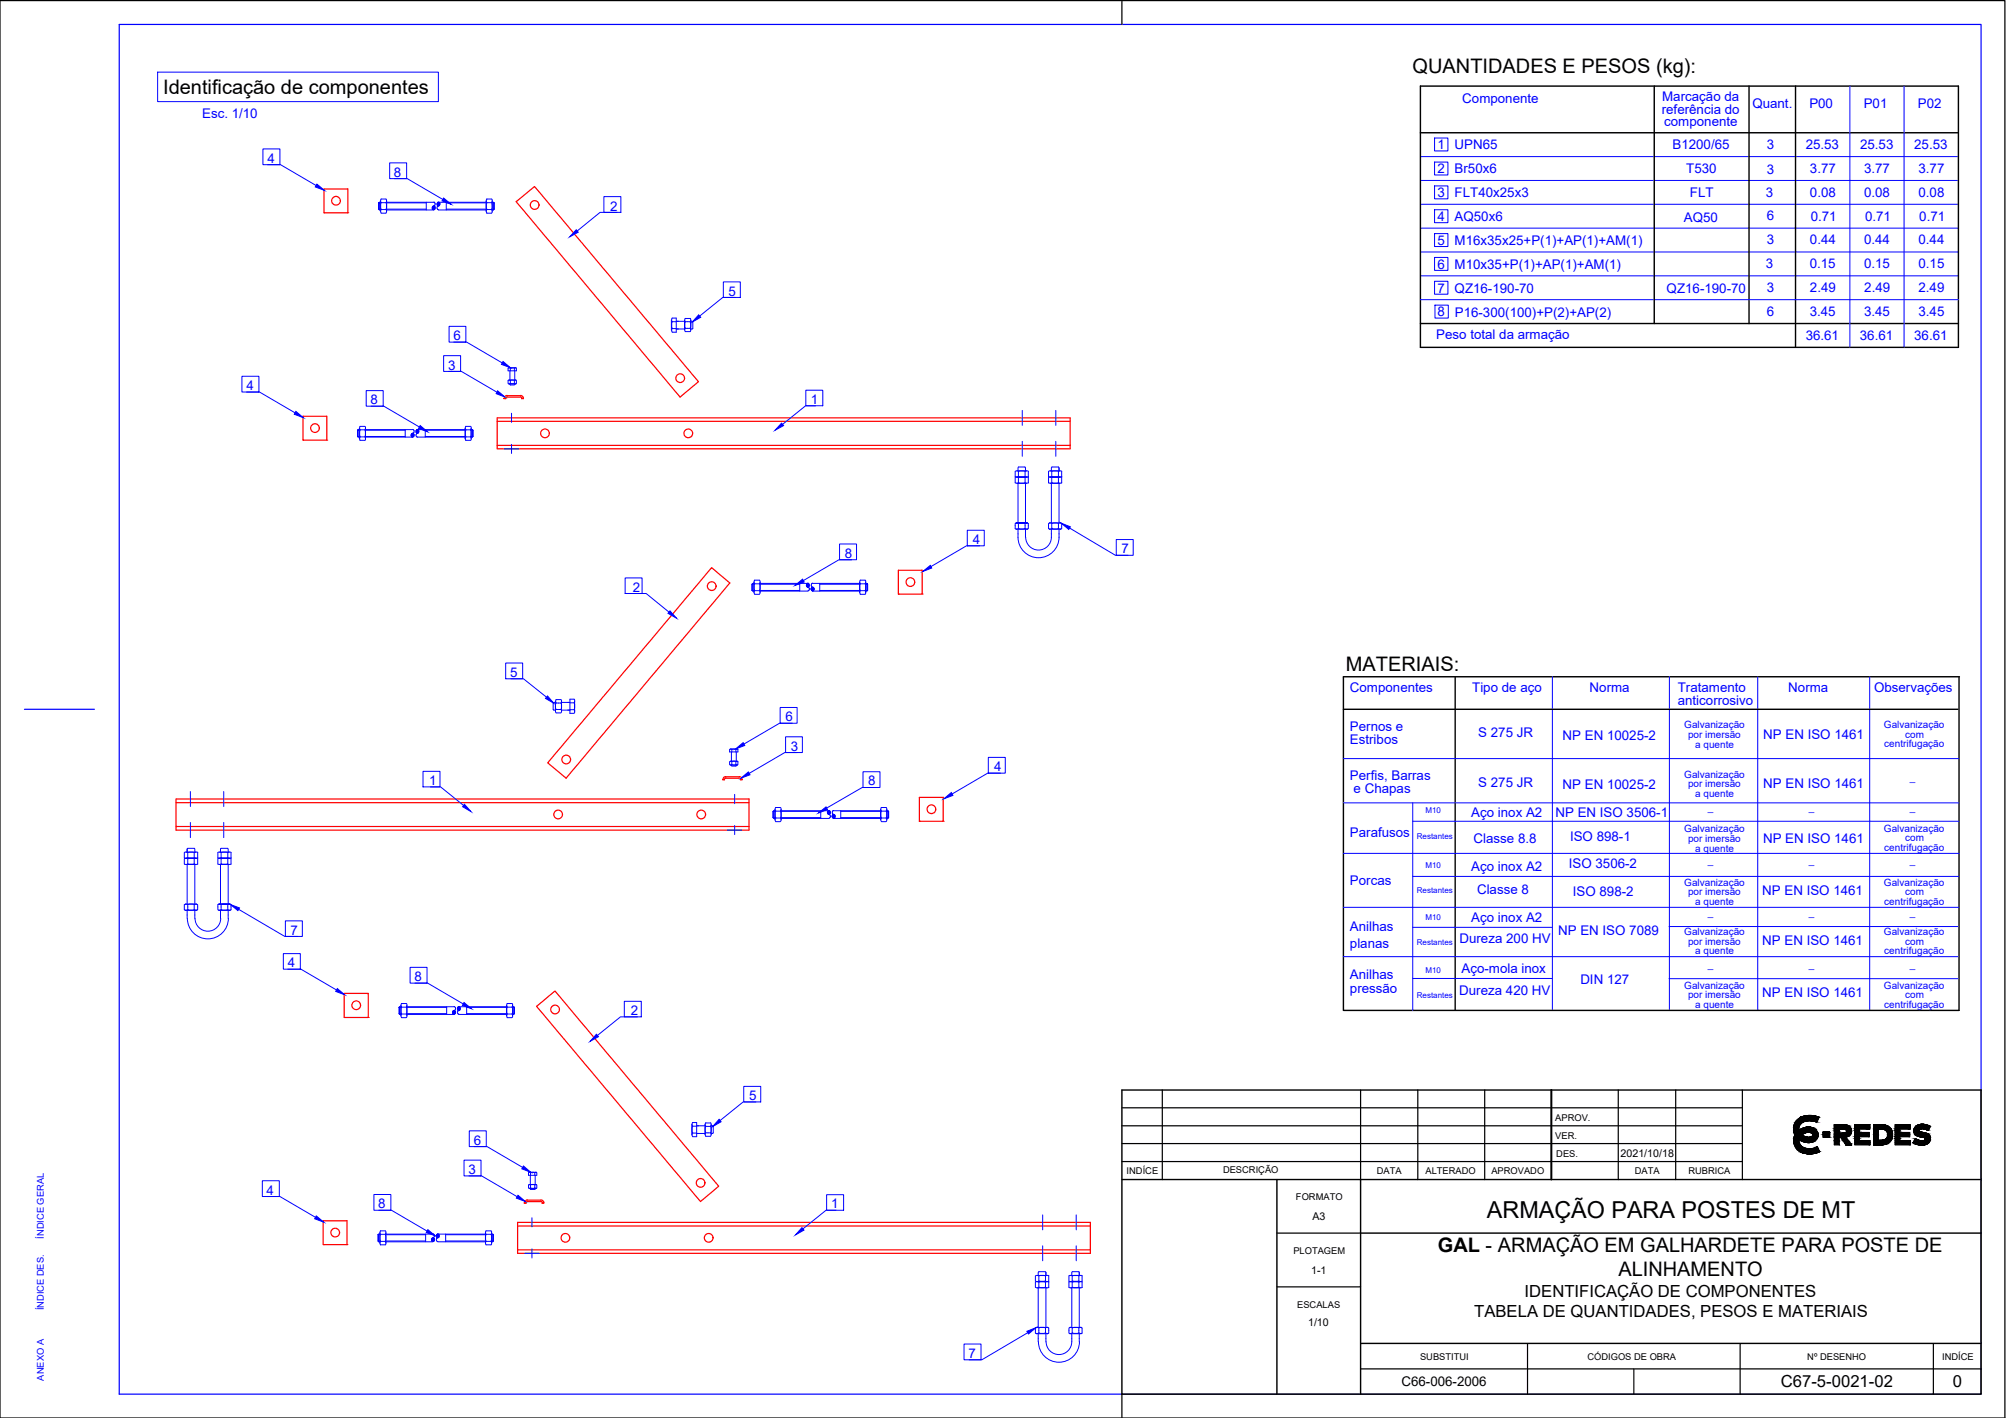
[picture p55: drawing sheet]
<svg xmlns="http://www.w3.org/2000/svg" width="420mm" height="297mm" viewBox="0 0 420 297" stroke-linecap="round" stroke-linejoin="round" font-family="sans-serif">
<defs><g id="words">
<text font-size="4.9" x="311.4" y="255">ARMAÇÃO PARA POSTES DE MT</text>
<g font-size="4.2">
<text x="295.9" y="15.4">QUANTIDADES E PESOS (kg):</text>
<text x="34.2" y="19.8">Identificação de componentes</text>
<text x="281.9" y="140.7">MATERIAIS:</text>
<text x="301.2" y="262.2">GAL - ARMAÇÃO EM GALHARDETE PARA POSTE DE</text>
<text x="339" y="267.2">ALINHAMENTO</text>
</g>
<g font-size="3.5">
<text x="308.8" y="275.9">TABELA DE QUANTIDADES, PESOS E MATERIAIS</text>
<text x="319.3" y="271.7">IDENTIFICAÇÃO DE COMPONENTES</text>
<text x="373" y="290.6">C67-5-0021-02</text>
<text x="409" y="290.6">0</text>
</g>
<g font-size="2.8" fill="#00f">
<text x="306.3" y="21.6">Componente</text>
<text x="348.1" y="23.8">referência do</text>
<text x="348.1" y="21.1">Marcação da</text>
<text x="367" y="22.6">Quant.</text>
<text x="379" y="22.7">P00</text>
<text x="390.4" y="22.7">P01</text>
<text x="401.7" y="22.7">P02</text>
<text x="42.3" y="24.7">Esc. 1/10</text>
<text x="348.6" y="26.4">componente</text>
<text x="56" y="34.1">4</text>
<text x="301.1" y="31.3">1</text>
<text x="304.7" y="31.3">UPN65</text>
<text x="350.3" y="31.1">B1200/65</text>
<text x="370" y="31.3">3</text>
<text x="378.2" y="31.3">25.53</text>
<text x="389.6" y="31.3">25.53</text>
<text x="400.9" y="31.3">25.53</text>
<text x="82.5" y="37">8</text>
<text x="301.1" y="36.3">2</text>
<text x="301.1" y="41.3">3</text>
<text x="304.7" y="41.3">FLT40x25x3</text>
<text x="304.7" y="36.3">Br50x6</text>
<text x="353.2" y="36.2">T530</text>
<text x="353.9" y="41.2">FLT</text>
<text x="369.9" y="41.2">3</text>
<text x="370" y="36.4">3</text>
<text x="379.1" y="36.2">3.77</text>
<text x="379.1" y="41.2">0.08</text>
<text x="390.4" y="36.2">3.77</text>
<text x="390.4" y="41.2">0.08</text>
<text x="401.8" y="36.2">3.77</text>
<text x="401.8" y="41.2">0.08</text>
<text x="127.8" y="44.1">2</text>
<text x="301.1" y="46.3">4</text>
<text x="304.7" y="46.3">AQ50x6</text>
<text x="352.7" y="46.5">AQ50</text>
<text x="370" y="46.2">6</text>
<text x="379.3" y="46.2">0.71</text>
<text x="390.7" y="46.2">0.71</text>
<text x="402" y="46.2">0.71</text>
<text x="301.1" y="51.3">5</text>
<text x="304.7" y="51.3">M16x35x25+P(1)+AP(1)+AM(1)</text>
<text x="370" y="51.2">3</text>
<text x="379.1" y="51.2">0.44</text>
<text x="390.4" y="51.2">0.44</text>
<text x="401.8" y="51.2">0.44</text>
<text x="301.1" y="56.3">6</text>
<text x="304.7" y="56.3">M10x35+P(1)+AP(1)+AM(1)</text>
<text x="369.9" y="56.2">3</text>
<text x="379.1" y="56.2">0.15</text>
<text x="390.4" y="56.2">0.15</text>
<text x="401.8" y="56.2">0.15</text>
<text x="152.6" y="61.9">5</text>
<text x="301.1" y="61.3">7</text>
<text x="304.7" y="61.3">QZ16-190-70</text>
<text x="349.1" y="61.3">QZ16-190-70</text>
<text x="370" y="61.2">3</text>
<text x="379.1" y="61.2">2.49</text>
<text x="390.5" y="61.2">2.49</text>
<text x="401.8" y="61.2">2.49</text>
<text x="95" y="71.2">6</text>
<text x="300.8" y="71">Peso total da armação</text>
<text x="301.1" y="66.3">8</text>
<text x="304.7" y="66.4">P16-300(100)+P(2)+AP(2)</text>
<text x="370" y="66.2">6</text>
<text x="378.2" y="71.1">36.61</text>
<text x="379.1" y="66.2">3.45</text>
<text x="389.6" y="71.1">36.61</text>
<text x="390.4" y="66.2">3.45</text>
<text x="400.9" y="71.1">36.61</text>
<text x="401.8" y="66.2">3.45</text>
<text x="93.9" y="77.4">3</text>
<text x="51.6" y="81.7">4</text>
<text x="77.6" y="84.7">8</text>
<text x="169.8" y="84.6">1</text>
<text x="203.8" y="113.9">4</text>
<text x="177" y="116.9">8</text>
<text x="234.9" y="115.9">7</text>
<text x="132.6" y="123.9">2</text>
<text x="106.8" y="141.8">5</text>
<text x="282.7" y="144.9">Componentes</text>
<text x="308.4" y="144.9">Tipo de aço</text>
<text x="333" y="144.9">Norma</text>
<text x="351.4" y="144.9">Tratamento</text>
<text x="351.4" y="147.7">anticorrosivo</text>
<text x="374.6" y="144.9">Norma</text>
<text x="392.5" y="144.9">Observações</text>
<text x="164.5" y="151.1">6</text>
<text x="282.7" y="153.1">Pernos e</text>
<text x="282.7" y="155.9">Estribos</text>
<text x="309.6" y="154.5">S 275 JR</text>
<text x="327.3" y="155.1">NP EN 10025-2</text>
<text x="369.3" y="154.8">NP EN ISO 1461</text>
<text x="165.7" y="157.3">3</text>
<text x="208.2" y="161.6">4</text>
<text x="89.9" y="164.5">1</text>
<text x="181.9" y="164.5">8</text>
<text x="282.7" y="163.4">Perfis, Barras</text>
<text x="283.5" y="166.1">e Chapas</text>
<text x="309.6" y="164.8">S 275 JR</text>
<text x="327.3" y="165.3">NP EN 10025-2</text>
<text x="369.3" y="165.1">NP EN ISO 1461</text>
<text x="308.1" y="171.1">Aço inox A2</text>
<text x="325.8" y="171.2">NP EN ISO 3506-1</text>
<text x="282.7" y="175.4">Parafusos</text>
<text x="308.7" y="176.7">Classe 8.8</text>
<text x="328.8" y="176.1">ISO 898-1</text>
<text x="369.3" y="176.7">NP EN ISO 1461</text>
<text x="282.7" y="185.3">Porcas</text>
<text x="308.1" y="182.4">Aço inox A2</text>
<text x="328.6" y="181.8">ISO 3506-2</text>
<text x="309.4" y="187.2">Classe 8</text>
<text x="329.4" y="187.8">ISO 898-2</text>
<text x="369.1" y="187.5">NP EN ISO 1461</text>
<text x="60.9" y="195.8">7</text>
<text x="282.7" y="195.1">Anilhas</text>
<text x="305.7" y="197.6">Dureza 200 HV</text>
<text x="308.1" y="193.2">Aço inox A2</text>
<text x="326.3" y="195.9">NP EN ISO 7089</text>
<text x="369.1" y="198">NP EN ISO 1461</text>
<text x="60.3" y="202.6">4</text>
<text x="282.7" y="198.6">planas</text>
<text x="306.1" y="203.8">Aço-mola inox</text>
<text x="86.8" y="205.6">8</text>
<text x="282.7" y="205">Anilhas</text>
<text x="282.7" y="208.1">pressão</text>
<text x="305.6" y="208.4">Dureza 420 HV</text>
<text x="331" y="206.1">DIN 127</text>
<text x="369.1" y="208.9">NP EN ISO 1461</text>
<text x="132.1" y="212.6">2</text>
<text x="156.9" y="230.4">5</text>
<text x="99.2" y="239.8">6</text>
<text x="98.1" y="245.9">3</text>
<text x="55.8" y="250.3">4</text>
<text x="79.2" y="253.1">8</text>
<text x="174.1" y="253.1">1</text>
<text x="202.9" y="284.5">7</text>
</g>
<text font-size="2.8" x="293.5" y="290.4">C66-006-2006</text>
<g font-size="2.2">
<text x="339.4" y="242.3">2021/10/18</text>
<text x="274.9" y="255.5">A3</text>
<text x="274.6" y="266.8">1-1</text>
<text x="274" y="277.9">1/10</text>
</g>
<g font-size="2.1" fill="#00f">
<text x="352.8" y="152.6">Galvanização</text>
<text x="353.6" y="154.6">por imersão</text>
<text x="394.6" y="152.5">Galvanização</text>
<text x="399" y="154.5">com</text>
<text x="355" y="156.6">a quente</text>
<text x="394.7" y="156.5">centrifugação</text>
<text x="352.8" y="162.9">Galvanização</text>
<text x="353.6" y="164.9">por imersão</text>
<text x="355" y="166.9">a quente</text>
<text x="400" y="163.5">_</text>
<text x="357.7" y="169.9">_</text>
<text x="378.9" y="169.9">_</text>
<text x="400" y="169.9">_</text>
<text x="352.8" y="174.4">Galvanização</text>
<text x="353.6" y="176.3">por imersão</text>
<text x="355" y="178.4">a quente</text>
<text x="394.6" y="174.2">Galvanização</text>
<text x="394.7" y="178.2">centrifugação</text>
<text x="399" y="176.2">com</text>
<text x="352.8" y="185.6">Galvanização</text>
<text x="357.7" y="181">_</text>
<text x="378.9" y="181">_</text>
<text x="394.6" y="185.6">Galvanização</text>
<text x="400" y="181">_</text>
<text x="353.6" y="187.6">por imersão</text>
<text x="355" y="189.6">a quente</text>
<text x="357.7" y="191.8">_</text>
<text x="378.9" y="191.8">_</text>
<text x="394.7" y="189.6">centrifugação</text>
<text x="399" y="187.6">com</text>
<text x="400" y="192">_</text>
<text x="352.8" y="195.9">Galvanização</text>
<text x="353.6" y="197.9">por imersão</text>
<text x="394.6" y="195.9">Galvanização</text>
<text x="399" y="197.9">com</text>
<text x="355" y="199.9">a quente</text>
<text x="357.7" y="202.7">_</text>
<text x="378.9" y="202.7">_</text>
<text x="394.7" y="199.9">centrifugação</text>
<text x="400" y="202.7">_</text>
<text x="352.8" y="207.1">Galvanização</text>
<text x="353.6" y="209.1">por imersão</text>
<text x="394.6" y="207.1">Galvanização</text>
<text x="399" y="209.1">com</text>
<text x="355" y="211.1">a quente</text>
<text x="394.7" y="211.1">centrifugação</text>
</g>
<g font-size="2">
<text x="325.8" y="238.6">VER.</text>
<text x="325.8" y="234.9">APROV.</text>
<text x="256.2" y="245.8">DESCRIÇÃO</text>
<text x="288.4" y="245.9">DATA</text>
<text x="298.6" y="245.9">ALTERADO</text>
<text x="312.4" y="245.9">APROVADO</text>
<text x="326" y="242.4">DES.</text>
<text x="342.4" y="245.9">DATA</text>
<text x="353.7" y="245.9">RUBRICA</text>
<text x="236" y="246">INDÍCE</text>
<text x="271.4" y="251.4">FORMATO</text>
<text x="270.9" y="262.7">PLOTAGEM</text>
<text x="271.7" y="274">ESCALAS</text>
<text x="297.4" y="284.8">SUBSTITUI</text>
<text x="332.5" y="284.8">CÓDIGOS DE OBRA</text>
<text x="378.5" y="284.8">Nº DESENHO</text>
<text x="406.8" y="284.8">INDÍCE</text>
</g>
<g font-size="2" fill="#00f">
<text x="9.2" y="259.5" transform="rotate(-90 9.2 259.5)">ÍNDICE GERAL</text>
<text x="9.2" y="274.5" transform="rotate(-90 9.2 274.5)">ÍNDICE DES.</text>
<text x="9.2" y="289.2" transform="rotate(-90 9.2 289.2)">ANEXO A</text>
</g>
<g font-size="1.7" fill="#00f">
<text x="298.6" y="170.4">M10</text>
<text x="296.8" y="175.7">Restantes</text>
<text x="298.6" y="181.7">M10</text>
<text x="296.8" y="187.1">Restantes</text>
<text x="298.6" y="192.6">M10</text>
<text x="296.8" y="198">Restantes</text>
<text x="298.6" y="203.7">M10</text>
<text x="296.8" y="209.1">Restantes</text>
</g>
</g></defs>
<!-- layer: folha -->
<path d="M0 .1h419.9v296.9h-419.9zM235 .1v5M235 292v5" fill="none" stroke="#000" stroke-width=".25"/>
<path d="M25 5.1h389.9v286.9h-389.9zM5.1 148.6h14.7" fill="none" stroke="#00f" stroke-width=".25"/>
<!-- layer: Medio -->
<g fill="none" stroke="#f00" stroke-width=".25">
<path d="M67.9 39.6h5v5h-5zM108.1 42.2l3.9-3.1 34.3 40.9-3.9 3.2zM63.5 87.2h5v5h-5zM104.1 87.5h120v6.5h-120zM104.1 88.3h120M104.1 93.3h120M106.2 82.9h2.8M106.2 83.2h2.8M106.2 82.8a.61 .61 0 0 0-.6 .7M106.2 83.1l-.3 .4h-.3M109 83.1l.3 .4M109 82.8a.61 .61 0 0 1 .6 .7"/>
<path d="M109.3 83.5h.3M149 118.9l3.9 3.2-34.3 40.9-3.9-3.2zM188.2 119.5h5v5h-5zM36.9 167.4h120v6.5h-120zM36.9 168.1h120M36.9 173.1h120M151.4 163.3h.3M152 163h2.8M152 162.7h2.8M152 162.7a.61 .61 0 0 0-.6 .6M152 163l-.3 .3M154.8 163l.3 .3"/>
<path d="M154.8 162.7a.61 .61 0 0 1 .6 .6M155.1 163.3h.3M192.6 167h5v5h-5zM72.1 208.1h5v5h-5zM112.4 210.8l3.8-3.2 34.3 40.9-3.8 3.2zM67.7 255.7h5v5h-5zM108.4 256.1h120v6.4h-120zM108.4 256.8h120M109.9 252h.2M110.4 251.4h2.9M110.4 251.7h2.9M110.5 251.4a.61 .61 0 0 0-.6 .6"/>
<path d="M110.5 251.7l-.4 .3M113.3 251.7l.3 .3M113.3 251.4a.61 .61 0 0 1 .6 .6M113.6 252h.3M108.4 261.8h120"/>
<circle cx="70.4" cy="42.1" r=".91"/>
<circle cx="112" cy="42.9" r=".91"/>
<circle cx="142.5" cy="79.2" r=".91"/>
<circle cx="66" cy="89.7" r=".91"/>
<circle cx="114.1" cy="90.8" r=".91"/>
<circle cx="144.2" cy="90.8" r=".91"/>
<circle cx="149.1" cy="122.8" r=".91"/>
<circle cx="190.7" cy="121.9" r=".91"/>
<circle cx="118.6" cy="159.1" r=".91"/>
<circle cx="116.9" cy="170.6" r=".91"/>
<circle cx="146.9" cy="170.6" r=".91"/>
<circle cx="195.1" cy="169.5" r=".91"/>
<circle cx="74.6" cy="210.6" r=".91"/>
<circle cx="116.3" cy="211.5" r=".91"/>
<circle cx="70.2" cy="258.2" r=".91"/>
<circle cx="118.4" cy="259.3" r=".91"/>
<circle cx="146.7" cy="247.8" r=".91"/>
<circle cx="148.4" cy="259.3" r=".91"/>
</g>
<!-- layer: Fino -->
<g fill="none" stroke="#00f" stroke-width=".21">
<path d="M33 15.1h58.8v6.2h-58.8zM387.5 18v54.8M398.8 18v54.8M297.5 32.8h112.7M297.5 37.8h112.7M300.5 33.9h2.8v2.8h-2.8zM300.5 38.9h2.8v2.8h-2.8zM300.5 28.9h2.8v2.7h-2.8zM79.3 42.5v1.3l.2 .2v-1.6l-.2 .1h.4M79.3 43.8h.4M79.5 42.4h.2M79.5 44h.2"/>
<path d="M79.7 42.1v2.2M79.8 42.5h1M79.8 43.9h1M79.8 44.7h1M79.8 43.9l-.1 .5 .1 .2M80.8 41.7h-1l-.1 .2 .1 2M80.8 41.7l.2 1.5-.2 1.4M81 42.5h8.3M81 43.8h8.3M81 42.1v2.2M81 44h9.8M81 42.4h9.8"/>
<path d="M89.3 42.4v1.6M90.6 43.7v.1M90.7 43.8l.1 .1M90.7 43.2l-.2 .1M90.8 43.2l-.3 .3M90.9 42.3l.2 .3M90.9 43.2l-.4 .4M91 43.9l.1-.2-.3 .3M91 43.3l-.5 .4M91.1 43.3l-.6 .5M91.1 43.4l-.5 .5M91.1 43.5l-.4 .4"/>
<path d="M91.1 43.7a.35 .35 0 0 0 0-.5 .35 .35 0 0 0-.5 0 .35 .35 0 0 0 0 .5M91.1 42.6v.4l-.2 .1M91.1 43.6l-.3 .3h.2M91.5 43.4v.3M91.6 43.7l.1 .2M91.7 43.9h.1M91.8 44h10M91.8 43.1l-.2 .3M91.9 42.4l-.4 .3M91.9 42.4l-.4 .4M92 42.5l-.4 .4M92 42.5l.1 .1-.5 .5"/>
<path d="M92.1 42.5l-.3-.2-.2 .3M92.1 42.5l-.5 .5M92.1 43l-.2 .1M92.1 42.7l-.4 .4M92.1 42.8l-.3 .4M92.1 42.6l-.1 .4M93.5 42.5h8.3M93.5 42.4v1.6M93.5 43.8h8.3M101.8 42.4h-10l-.2 .2v.4l.2 .1 .3-.1M101.8 42.1v2.2M101.9 41.7h1.1"/>
<path d="M101.9 42.5h1.1M101.9 43.9h1.1M101.9 44.7h1.1M102 41.7l-.2 1.5 .2 1.4M103 41.7l.1 1.5-.1 1.4M103.1 42.5h.4M103.1 42.1v2.2M103.1 43.8h.4M103.1 42.4h.2M103.1 44h.2M103.3 42.4v1.6M103.3 42.4l.2 .1"/>
<path d="M103.5 43.8l-.2 .2M103.5 42.5v1.3M297.5 42.8h112.7M297.5 47.8h112.7M297.5 52.8h112.7M297.5 57.8h112.7M300.5 43.9h2.8v2.7h-2.8zM300.5 48.9h2.8v2.7h-2.8zM300.5 53.9h2.8v2.7h-2.8zM300.5 58.9h2.8v2.7h-2.8zM106.4 77.1l1.6-.1 .2 .1v.6h-1.8zM106.4 79.7l1.6-.1 .2 .1v.6l-1.6 .1-.2-.1z"/>
<path d="M106.6 79.6l.3 .1M106.6 77.1h.3M106.8 77.7v1.9M106.9 79.7v.6l1.2 .1M107.7 77.1v.6M107.7 79.7v.6M107.8 77.7v1.9M108.1 77.1h-1.2v.6M108.1 79.6l-1.2 .1M140.6 67v2.2M140.8 68.8h.8M140.8 67.4h.8"/>
<path d="M140.8 68.8l-.1 .3 .1 .5M140.8 68.8l-.1-1.9 .1-.3h.8v3h-.8M141.6 68.9h1.8M141.6 67.3h1.8M143.4 67.1v2M143.5 68.8h1.1M143.5 67.4h1.1M143.5 69.5h1.1M143.5 67.4l-.1 .7 .1 1.3M144.6 67.4l.1 .7-.1 1.3M144.6 67.4l.1-.5-.1-.2h-1.1l-.1 .5 .1 .2M144.7 67.3l.4 .1v1.4l-.4 .1"/>
<path d="M144.7 67.1v2M297.5 62.8h112.7M300.6 63.9h2.7v2.7h-2.7zM74.9 90.1v1.3l.1 .2v-1.6l-.1 .1h.4M74.9 91.4h.4M75 90h.3M75 91.6h.3M75.3 89.7v2.2M75.4 89.3h1M75.4 90h1M75.4 91.5h1M75.4 92.2h1"/>
<path d="M75.4 89.3l-.1 1.5 .1 1.4M76.4 89.3l.2 1.5-.2 1.4M76.5 89.7v2.2M76.5 90.1h8.4M76.5 91.4h8.4M76.5 90h9.9M76.5 91.6h9.9M84.9 90v1.6M86.2 91.3v.1M86.2 91.4l.1 .1M86.2 90.9v.1M86.3 90.8h.2"/>
<path d="M86.3 91.5h.2M86.3 90.8l-.1 .1M86.3 90.8l-.2 .2M86.4 90h.1M86.4 90.8l-.3 .3M86.5 90l.1 .1M86.5 90.7l-.1 .1M86.6 90.8l-.5 .5v-.3M86.6 90.9l-.1-.1-.4 .4M86.6 91.4l-.1 .1M86.6 90.6l-.1 .1M86.7 90.9l-.6 .5"/>
<path d="M86.7 90.9v.1M86.7 90.1v.1M86.7 91l-.5 .5M86.7 91.1l-.4 .4M86.7 91.2l-.3 .4M86.7 91.3l-.3 .3M86.7 91v.3M86.7 90.2v.4M86.7 91.3v.1M87.1 91v.3M87.2 91.3l.2 .3M87.2 90.2l.1 .5"/>
<path d="M87.2 90.9v.1M87.3 90h.2M87.3 90.7h.2M87.3 90l-.1 .2M87.4 91.6h10M87.5 90l-.4 .3M87.6 90.1l-.5 .4M87.7 90.1l-.5 .5M87.7 90.2l-.5 .5M87.7 90.6l-.5 .3M87.7 90.2l-.2-.2-.4 .5M87.7 90.3l-.4 .4"/>
<path d="M87.7 90.4l-.3 .4M87.7 90.2l-.2 .5M89.1 90.1h8.3M89.1 91.4h8.3M89.1 90v1.6M97.4 90h-10l-.3 .2M97.4 89.7v2.2M97.5 89.3h1M97.5 90h1M97.5 91.5h1M97.5 92.2h1M97.6 89.3l-.2 1.5 .2 1.4"/>
<path d="M98.6 89.3l.1 1.5-.1 1.4M98.7 89.7v2.2M98.7 90h.2M98.7 91.6h.2M98.7 90.1h.4M98.7 91.4h.4M98.9 90v1.6M98.9 90l.2 .1M99.1 91.4l-.2 .2M99.1 90.1v1.3M105.6 94h3.1M106.8 80.4l.1 .2h.8l.1-.2"/>
<path d="M106.9 80.3l-.3 .1M107.1 86.6v1.9M107.1 93.1v1.9M212.6 98.8v1l.3 .1 .4-.1v-1M213 99.9h2M213 98.6h2M213.3 99.8h1.4M213.3 100h-.7v1.2M214.1 86v3.1M214.1 92.5v3.1M214.7 98.7h-2.1M214.7 98.8v1.1"/>
<path d="M214.7 100h.7M214.7 98.7h.7M214.7 99.8h.7M214.8 98v.6l-.1-.8h-1.4l-.1 .8M215.4 98.8v1.1M219.6 98.8v1h.7M219.6 98.7h2.8M220 99.9h2M220 98.6h2M220.3 98.8v1.1M220.3 99.8h1.4M221.1 86v3.1"/>
<path d="M221.1 92.5v3.1M221.7 98.8v1l.2 .1 .5-.1v-1M221.7 100h.7v1.2M221.8 98v.6l-.1-.8h-1.4l-.1 .8M212.6 101.1h2.1M212.8 109.5l1.9 .1M213 101.3h2M213.2 112.5a4.3 4.3 0 0 0 4.3 4.3 4.3 4.3 0 0 0 4.3-4.3M213.2 101.3v8.3M213.2 110.9v1.7M213.3 100v1.2M213.3 109.7v1"/>
<path d="M213.3 100h1.4v1.2M214.7 110.7l-1.9 .1M214.7 109.7v1M214.7 101.1h.7M214.7 110.7l.5 .1M214.8 101.3v8.3M214.8 110.9v1.7M214.8 112.5a2.69 2.69 0 0 0 2.7 2.7 2.69 2.69 0 0 0 2.7-2.7M215.2 109.6h-2.4h2.4M215.2 109.6l.2 .1v1l-.2 .2h-2.4l-.2-.2v-1l.2-.1M215.2 109.5l-.5 .1M215.4 100v1.2"/>
<path d="M219.6 109.7l.2-.1h2.4l.2 .1v1l-.2 .2h-2.4l-.2-.2zM219.6 101.1h2.8M220 101.3h2M220.2 101.3v8.3M220.2 110.9v1.7M220.3 109.7v1M220.3 100v1.2M221.7 100v1.2M221.7 109.7v1M221.7 100h-2.1v1.2M221.8 101.3v8.3M221.8 110.9v1.7"/>
<path d="M222.2 109.5h-2.4M222.2 110.8h-2.4M157.5 122.4v1.3M157.5 123.7l.2 .1M157.5 122.4h.4M157.5 123.7h.4M157.7 122.2v1.6M157.7 122.2l-.2 .2M157.7 122.2h.2M157.7 123.8h.2M157.9 121.9v2.2M158 121.5h1"/>
<path d="M158 122.3h1M158 123.7h1M158.1 124.5h.9M158.1 121.5l-.2 1.5 .2 1.5M159.1 121.5l.1 1.5-.1 1.5M159.2 121.9v2.2M159.2 122.4h8.3M159.2 123.7h8.3M159.2 122.2h10M159.2 123.8h10M167.5 122.2v1.6M168.9 122.7l.3 .3"/>
<path d="M168.9 122.5l.4 .5M168.9 122.7l.1 .2M168.9 122.4l.1-.1 .5 .5M168.9 122.4l.5 .5 .1-.2M169 122.9l.1 .1M169.1 122.3l.4 .4M169.1 122.2l.3 .1M169.1 123h.1M169.1 122.2l-.1 .1M169.1 122.2l.4 .4M169.2 123h.1M169.2 122.2l.3 .2"/>
<path d="M169.3 123l.1 .1M169.3 123h-.1M169.4 122.9l-.5-.4 .2 .5M169.4 123.1l.1 .2M169.4 122.3l.1 .1M169.4 123.7l-.2 .1M169.4 122.9l-.1 .1M169.5 122.5v.3M169.5 123.2l-.1 .5M169.9 123.4l.4 .4M169.9 123.3l.4 .5M169.9 123.6l.3 .2"/>
<path d="M169.9 122.7l.1 .2M169.9 123.3l.1-.2 .5 .5M169.9 122.5v.3M170 123.1l.4 .5M170 122.9l.1 .1M170 122.3l-.1 .1M170 123.7l-.1-.5 .5 .5M170 123.1l.5 .4M170.1 123h.1M170.1 123l-.1 .1M170.1 123l.4 .4M170.2 122.2h9.8"/>
<path d="M170.2 123h-.1M170.2 122.2l-.2 .1M170.2 123h.1M170.2 123.8h9.8M170.4 123.7l-.2 .1-.2-.1M170.4 123.1l-.1-.1 .2 .4M170.4 123.1l.1 .2M170.5 123.4l-.1 .3M171.7 122.4h8.3M171.7 123.7h8.3M171.7 122.2v1.6M180 121.9v2.2"/>
<path d="M180.2 121.5h1M180.2 122.3h1M180.2 123.7h1M180.2 124.5h1M180.2 121.5l-.1 1.5 .1 1.5M181.2 121.5l.1 1.5-.1 1.5M181.3 122.4h.4l-.1-.2v1.6l.1-.1v-1.3M181.3 123.7h.4M181.3 122.2h.3M181.3 123.8h.3M181.3 121.9v2.2M116.3 147.1l-.4 .2v1.3l.4 .2"/>
<path d="M116.3 146.9v2.1M116.5 148.6l-.2 .5 .2 .2M116.5 148.6h1M116.5 149.3h1M116.5 146.6h1M116.5 146.6l-.1 .4 .1 .3M117.5 147.3l-1-.1-.2 .7 .2 .7M117.5 146.6l.1 1.3-.1 1.4M117.6 146.9v2.1M117.6 147.1h1.8M117.6 148.8h1.8M119.4 148.7h.8"/>
<path d="M119.4 147.2h.8M120.2 146.5h-.8v2.9h.8M120.3 146.5l.1 1.4-.1 1.5M120.3 146.8v2.2M152.8 157l1.6-.1 .2 .1v.5h-1.8zM152.8 159.5h1.6h.2v.7l-1.6 .1-.2-.1zM153 156.9l.3 .1M153 159.5h.3M153.2 157.5v2M153.3 157v.5M153.3 159.5v.7M153.3 157h.9"/>
<path d="M153.3 159.5h.9M154.1 157v.5M154.1 159.5v.7M154.2 157.5v2M154.5 159.5h-.3M154.5 156.9l-.3 .1M281.4 158.9h128.9M325.1 141.8v69.8M349.7 141.8v69.6M368.2 141.8v69.8M391.6 141.8v69.8M38.6 179.9v1.1l.2 .1 .5-.1v-1.1"/>
<path d="M38.6 178.6v1.1h.7M38.6 179.9h2.8M38.6 178.6h2.8M38.9 179.8h2.2M38.9 178.5h2.2M39.2 177.8v.7v-.7l.1-.1h1.4l.1 .1v.7M39.3 178.6v1.1M39.9 165.8v3.1M39.9 172.3v3.2M40.7 178.6v1.1M40.7 179.9v1.1M41.4 179.9v1.1h-.7"/>
<path d="M41.4 178.6v1.1h-2.1M45.6 178.6v1.1M45.6 179.9v1.1M45.6 179.9h2.8M45.6 178.6h2.8M45.6 179.7h2.1M46 179.8h2M46 178.5h2M46.2 177.8v.7v-.7l.1-.1h1.4l.1 .1v.7M46.3 178.6v1.1M46.3 179.9v1.1M46.9 165.8v3.1"/>
<path d="M46.9 172.3v3.2M47.7 179.9v1.1h.7M47.7 178.6v1.1M47.7 179.7h.7M48.4 178.6v1.1M48.4 179.9v1.1M152.3 173.9h3.1M153.2 160.3l.1 .2h.8l.1-.2M153.3 160.2h.9M153.3 160.1l-.3 .1M153.9 166.4v2M153.9 172.9v1.9"/>
<path d="M154.2 160.1l.3 .1M161.9 170v1.3M161.9 171.3l.2 .1M161.9 170h.4M161.9 171.3h.4M162.1 169.8v1.6M162.1 169.8l-.2 .2M162.1 169.8h.2M162.1 171.4h.2M162.3 169.5v2.2M162.5 169.9h.9M162.5 171.4h.9"/>
<path d="M162.5 172.1h.9M162.5 171.3l-.1 .3 .1 .5M163.4 169.2l-.9-.1-.1 .3 .1 1.9M163.5 169.1l.1 1.5-.1 1.5M163.6 169.5v2.2M163.6 170h8.3M163.6 171.3h8.3M163.6 169.8h10M163.6 171.4h10M171.9 169.8v1.6M173.3 170.2v-.2l.5 .6M173.3 170.2v.1"/>
<path d="M173.3 170.3l.3 .3M173.3 170.2l.4 .4h-.1M173.3 170.4l.2 .2M173.4 170.4l.2 .2M173.4 169.9l.5 .5M173.5 169.9l.4 .4M173.5 169.8l-.2 .2 .5 .5 .1-.3M173.5 169.8l.4 .4M173.6 169.8h-.1M173.6 169.8l.2 .1M173.6 169.8l.3 .2M173.7 170.6l.1 .1"/>
<path d="M173.8 170.7l.1 .1M173.8 169.9l.1 .3M173.8 171.3l-.2 .1M173.8 170.5l-.2 .1M173.9 170.8l-.1 .5M174.3 171v-.2l.5 .5M174.3 171v.2M174.3 171l.4 .4M174.3 170.9l.4 .5M174.3 171.2l.3 .2M174.3 170.4l.1 .1M174.3 171.2l.1 .1"/>
<path d="M174.3 170.8l.1-.1 .5 .5M174.3 170v.3M174.4 170.8l.4 .5 .1-.1M174.4 170.5l.2 .1M174.4 170.7l.1-.1 .4 .5M174.4 171.3l.2 .1M174.4 169.9l-.1 .1M174.6 170.6l.3 .4M174.6 170.6h.1M174.6 170.6h-.1M174.6 171.4h9.8M174.7 171.4h-.1"/>
<path d="M174.8 171.3l-.1 .1M174.8 170.7l-.1-.1 .1 .1M174.9 170.8v.4M176.1 170h8.3M176.1 171.3h8.3M176.1 169.8v1.6M184.4 169.8h-9.8l-.2 .1M184.4 169.5v2.2M184.6 169.2h1M184.6 169.9h1M184.6 171.4h1M184.6 172.1h1"/>
<path d="M184.6 169.1l-.1 1.5 .1 1.5M185.6 169.1l.2 1.5-.2 1.5M185.8 170h.3l-.1-.2v1.6l.1-.1v-1.3M185.8 169.8h.2M185.8 171.4h.2M185.8 171.3h.3M185.8 169.5v2.2M281.4 178.8h129M281.4 168.2h128.9M295.9 168.2v43.5M295.9 172h114.4M38.6 189.5l.3-.1h2.2l.3 .1v1.1l-.3 .1h-2.2l-.3-.1z"/>
<path d="M38.8 190.6h2.5M38.8 189.4l.5 .1M38.9 181.1h2.2M39.2 190.7a5.9 5.9 0 0 0 1.1 4.4 4.3 4.3 0 0 0 4.7 1.3 4.3 4.3 0 0 0 2.8-4M39.2 181.1v8.3M39.3 189.5v1.1M39.3 189.5l.7-.2 .7 .2M39.3 181h1.4M40.8 181.1v8.3M40.8 190.7v1.7M40.8 192.4a2.69 2.69 0 0 0 2.7 2.7 2.69 2.69 0 0 0 2.7-2.7M41.2 189.4l-.5 .1v1.1"/>
<path d="M45.6 181h.7M45.8 190.6h2.4M45.8 189.4l1.2-.1 .7 .2M45.8 189.4l-.2 .1v1.1l.2 .1h2.4l.2-.1v-1.1l-.2-.1M45.8 189.4h2.4h-2.4M46 181.1h2M46.2 181.1v8.3M46.2 190.7v1.7M46.3 189.5v1.1M46.3 181h1.4M47.7 189.5v1.1M47.8 181.1v8.3"/>
<path d="M47.8 190.7v1.7M48.2 189.4l-.5 .1M281.4 190.1h128.9M295.9 183.6h95.6M295.9 194.3h29.2M349.6 194.1h60.5M391.6 183.6h18.7M83.6 211v1.3l.1 .2v-1.6l-.1 .1h.3M83.6 212.3h.3M83.7 210.9h.2M83.7 212.5h.2M83.9 210.6v2.2"/>
<path d="M84.1 210.2h1M84.1 211h1M84.1 213.2h1M84.1 210.2l-.1 .5 .1 .2M84.1 210.9l-.1 .8 .1 .7M85.1 212.4h-1l-.1 .5 .1 .2M85.1 212.4l.1 .5-.1 .2M85.1 210.2l.2 1.5-.2 .7M85.2 210.6v2.2M85.2 211h8.4M85.2 212.3h8.4M85.2 210.9h9.9"/>
<path d="M85.2 212.5h9.9M93.6 210.9v1.6M94.8 212.3l.5-.5v.5M94.9 211.8a.33 .33 0 0 0-.1 .5 .33 .33 0 0 0 .5 0M95 211.7l.3 .1M95 211.7l-.1 .1M95 211.7l-.2 .2M95.1 210.9h.1M95.1 211.7l-.3 .3M95.2 211.7l-.4 .5M95.2 210.9l.1 .1M95.3 211.8l-.5 .4"/>
<path d="M95.3 211.6l-.2 .1M95.3 211l.1 .1M95.4 211.9l-.5 .5M95.4 212l-.5 .5M95.4 212.1l-.4 .4M95.4 212.2l-.3 .3M95.4 211.1v.3M95.4 211.4l-.1 .1M95.8 211.1v.3M95.8 211.9v.3M95.9 211.4v.1M95.9 212.2l.2 .3"/>
<path d="M95.9 211.6l.1 .1M95.9 211v.1M95.9 211.8v.1M96 210.9h.2M96 210.9l-.1 .1M96.1 210.9l-.3 .2M96.1 210.9h10M96.1 212.5h10M96.1 211.7l-.2 .1M96.1 210.9l-.3 .4M96.3 211l-.5 .4M96.3 211l.1 .1-.5 .5"/>
<path d="M96.3 211.6l-.3 .1M96.3 211l-.1-.1-.4 .5M96.3 211.5l-.2 .2M96.4 211.4v-.3l-.6 .4M96.4 211.4l-.1 .1M96.4 211.2l-.4 .5M96.4 211.3l-.3 .4M97.7 211h8.4M97.7 210.9v1.6M97.7 212.3h8.4M106.1 210.6v2.2M106.2 212.4h1.1l.1 .2-.1 .5-1.1 .1"/>
<path d="M106.2 210.2h1M106.2 211h1M106.3 210.2l-.2 1.5 .2 .7M106.3 212.4l-.2 .2 .2 .5M107.3 210.9l.1 .8-.1 .7M107.3 210.2l.1 .5-.1 .2M107.4 211h.3M107.4 210.6v2.2M107.4 212.3h.3M107.4 210.9h.2M107.4 212.5h.2M107.6 210.9v1.6"/>
<path d="M107.6 210.9l.1 .1M107.7 212.3l-.1 .2M107.7 211v1.3M281.4 200.4h128.7M295.9 205h29.2M349.6 205h60.5M144.9 235.5v2.2M145 237.4h.9M145 235.2h.9v2.9h-.8M145 235.9h.9M145.1 235.1l-.2 1.5 .2 1.5M145.9 237.4h1.8"/>
<path d="M145.9 235.8h1.8M147.7 235.6v2M147.8 236l1-.1 .2 .7-.2 .7M147.8 237.3h1M147.8 238h1M147.8 235.2h1M147.8 235.2l-.1 .5 .1 .2M147.8 235.9l-.1 .7 .1 1.4M148.8 237.3l.2 .4-.2 .3M148.8 235.2l.2 .5-.2 .2M149 235.8l.4 .2v1.3l-.4 .1M149 235.6v2"/>
<path d="M79.2 258.6v1.4l.1 .1v-1.6l-.1 .1h.3M79.2 260h.3M79.3 258.5h.2M79.5 258.2v2.2M79.7 257.8h1M79.7 258.6h1M79.7 257.8l-.1 1.5 .1 1.5M80.7 257.8l.1 .3-.1 .5 .1 1.9-.1 .3h-1M80.8 258.6h8.4M80.8 260h8.4M80.8 258.2v2.2M80.8 258.5h9.9"/>
<path d="M89.2 258.5v1.6M90.4 259.5v.3M90.4 259.8l.1 .2M90.5 259.4l-.1 .1zM90.6 259.3h.2M90.7 258.5l.3 .2M90.8 259.3l-.4 .4M90.8 259.3l.1 .1M90.8 259.4l-.4 .5M90.9 260l-.2 .1-.2-.1M90.9 259.4l-.5 .5M90.9 259.4v.6"/>
<path d="M91 259l-.6 .7M91 259.5l-.5 .5M91 259.6l-.5 .4M91 259.7l-.4 .4M91 259.8l-.3 .3M91 258.7v.3M91.4 258.7v.3M91.5 259v.2M91.5 259.2l.2 .1 .2-.1M91.5 258.6l.2-.1 .2 .1M91.5 258.6v.1M91.6 259.3l-.2 .5 .3 .3"/>
<path d="M91.6 258.5l-.2 .2M91.7 258.5h10M91.7 259.3h-.1M91.7 258.5l-.3 .4M91.8 258.6l-.4 .4M91.9 258.6l-.5 .5M91.9 258.7l-.5 .5M91.9 258.6l.1 .1M91.9 258.7l-.4 .5M91.9 259.1l-.2 .2M92 258.7l-.1 .5M92 258.9l-.4 .4"/>
<path d="M93.3 258.6h8.4M93.3 260h8.4M93.3 258.5v1.6M101.7 258.2v2.2M101.8 258.6h1M101.8 258.6l-.1 .7 .1 .7M102.9 258.6l.1 .7-.1 .7M102.9 258.6l.1-.5-.2-.3h-1l-.1 .5 .1 .3M103 258.2v2.2M103 258.5h.2M103 258.6h.3M103 260h.3"/>
<path d="M103.2 258.5v1.6M103.2 258.5l.1 .1M103.3 260l-.1 .1M103.3 258.6v1.4M110.8 248.2h.3M110.8 245.6h.3v.6M110.9 245.6h-.2v.6h1.7v-.6h-.1M110.9 248.1l-.2 .1v.7l.2 .1h1.4l.1-.1v-.7l-.1-.1M110.9 245.6h1.4M110.9 248.1h1.4M111.1 249l.1 .2h.8l.1-.2M111.1 246.2v1.9"/>
<path d="M111.1 248.2v.7M111.1 248.8l-.3 .1M111.2 248.9h.8M111.4 255.1v1.9M112 245.6v.6M112 248.2v.7M112 248.8l.3 .1M112.1 246.2v1.9M112.3 245.6h-1.1M112.3 248.2h-1.1M218.4 254.5v3.1M225.4 254.5v3.1"/>
<path d="M79.3 260.1h.2M79.7 260h1M80.8 260.1h9.9M91.7 260.1h10M101.8 260h1M102.9 260l.1 .5-.2 .3h-1l-.1-.5 .1-.3M103 260.1h.2M109.9 262.5h3.1M111.4 261.6v1.9M215.3 279.2l-9.7 5.6h-2.6M216.9 267.3v1.1M216.9 268.5v1.2"/>
<path d="M216.9 268.6h.7M216.9 267.2h.7M216.9 269.7h.7M216.9 268.4h.7M217.1 278.1l.5 .1M217.2 268.5h2.1M217.2 269.8h2.1M217.2 267.2h2.1M217.5 269.8v8.3M217.5 279.4v1.7M217.6 278.2v1.1M217.6 279.2l1.9 .1"/>
<path d="M217.6 268.3h1.4M217.6 279.2l-.5 .1M218.4 261v3.1M219 268.6h-1.4v1.1l1.4-.1M219 267.2h-1.4v1.2M219 267.3v1.1h.7M219 268.5v1.2M219 278.2v1.1M219 268.6h.7M219 267.2h.7M219 269.7h.7M219.1 279.4a4 4 0 0 0 1 3.8 2.69 2.69 0 0 0 2.9 .3 2.69 2.69 0 0 0 1.5-2.4v-1.7"/>
<path d="M219.1 266.5v.7v-.7l-.2-.1h-1.3l-.1 .1v.7M219.1 269.8v8.3M219.4 278.1h-2.3h2.3M219.4 278.1l.3 .1v1.1l-.3 .1h-2.3l-.2-.1v-1.1l.2-.1M219.5 278.1l-1.9 .1M219.7 267.3v1.1M219.7 268.5v1.2M223.9 278.2l.2-.1h2.3l.2 .1v1.1l-.2 .1h-2.3l-.2-.1zM223.9 268.6h.7v1.1h-.7zM223.9 267.2h.7v1.2h-.7zM224.1 278.1l.5 .1M224.2 268.5h2.1"/>
<path d="M224.2 269.8h2.1M224.2 267.2h2.1M224.5 269.8v8.3M224.6 278.2v1.1M224.6 279.2l-.5 .1M224.6 279.2l1.9 .1M224.6 269.6l2.1 .1M224.6 268.3h1.4M224.6 268.6h2.1M224.6 267.2h2.1M225.4 261v3.1M226 267.3v1.1"/>
<path d="M226 268.5v1.2M226 278.2v1.1M226 268.4h.7M226.1 266.5v.7l-.1-.8h-1.4l-.1 .1v.7M226.1 269.8v8.3M226.1 279.4v1.7M226.5 278.1l-1.9 .1M226.6 267.3v1.1M226.6 268.5v1.2M201.9 281.5h3.6v3.3h-3.6zM217.5 281.1a4.3 4.3 0 0 0 4.3 4.3 4.3 4.3 0 0 0 4.3-4.3"/>
</g>
<!-- layer: Medio -->
<g fill="#f00" stroke="#f00" stroke-width=".21">
<path d="M109.6 83.4v.2z"/>
<path d="M109.2 83.5h.2z"/>
<path d="M105.9 83.4v.2z"/>
<circle cx="105.6" cy="83.5" r=".07"/>
<circle cx="151.4" cy="163.3" r=".07"/>
<circle cx="151.7" cy="163.3" r=".07"/>
<circle cx="155.4" cy="163.3" r=".07"/>
<circle cx="155.1" cy="163.3" r=".07"/>
<circle cx="113.9" cy="252" r=".07"/>
<circle cx="113.6" cy="252" r=".07"/>
<circle cx="109.9" cy="252" r=".07"/>
<circle cx="110.2" cy="252" r=".07"/>
</g>
<path d="M67.9 44.6h.1M72.9 44.6h.1M63.5 92.2h.1M68.5 92.2h.1M188.2 124.5h.1M193.2 124.5h.1M192.6 172h.1M197.6 172h.1M72.1 213.1h.1M77.1 213.1h.1M67.7 260.7h.1M72.7 260.7h.1" fill="none" stroke="#f00" stroke-width=".21"/>
<!-- layer: CHAMADAS DESENHO -->
<g fill="#00f" stroke="#00f" stroke-width=".21">
<path d="M66.4 38.6l1.5 1.3-1.9-.7z"/>
<path d="M92.9 41.5l1.6 1.3-1.9-.7z"/>
<path d="M104.2 81.9l1.6 1.3-1.9-.7z"/>
<path d="M105.4 75.7l1.5 1.3-1.9-.7z"/>
<path d="M146.3 66l.5 .5-1.8 1z"/>
<path d="M163.7 88.6l.4 .5-1.8 1z"/>
<path d="M222.3 109.6l1.9 .8-.4 .5z"/>
<path d="M120.7 48.1l.4 .5-1.8 1z"/>
<path d="M70.7 207.1l1.5 1.3-1.9-.7z"/>
<path d="M97.2 210l1.6 1.3-1.9-.7z"/>
<path d="M108.5 250.4l1.6 1.3-1.9-.7z"/>
<path d="M109.6 244.3l1.6 1.3-1.9-.8z"/>
<path d="M150.6 234.5l.4 .5-1.7 1z"/>
<path d="M168 257.2l.4 .5-1.8 1z"/>
<path d="M124.9 216.7l.4 .5-1.7 .9z"/>
<path d="M62 86.2l1.5 1.3-1.9-.7z"/>
<path d="M66.2 254.7l1.6 1.3-1.9-.7z"/>
<path d="M193.3 119.7l1.6-1.3 .2 .6z"/>
<path d="M197.7 167.3l1.6-1.3 .3 .6z"/>
<path d="M88 89.1l1.6 1.4-1.9-.8z"/>
<path d="M166.5 122.6l1.6-1.3 .3 .6z"/>
<path d="M155.2 163l1.6-1.3 .3 .6z"/>
<path d="M154.1 156.9l1.6-1.3 .3 .6z"/>
<path d="M114.7 145.8l1.3 1.5-1.7-1z"/>
<path d="M97.3 168.5l1.3 1.5-1.7-1z"/>
<path d="M140.3 128l1.4 1.5-1.8-1z"/>
<path d="M171.4 170.3l1.6-1.3 .3 .6z"/>
<path d="M48.3 189.5l1.9 .7-.4 .5z"/>
<path d="M89.6 257.6l1.6 1.3-1.9-.7z"/>
</g>
<g fill="none" stroke="#00f" stroke-width=".21">
<path d="M55.1 31.2h3.5v3.3h-3.5zM56 34.5h2.8l7.4 4.4M81.6 34.1h3.6v3.3h-3.6zM82.6 37.4h2.7l7.4 4.4M126.5 41.2h3.5v3.3h-3.5zM129.2 44.5h-3.5l-4.8 3.9M151.5 59.1h3.6v3.2h-3.6zM50.7 78.8h3.5v3.3h-3.5zM92.9 74.5h3.6v3.3h-3.6zM93.9 77.8h2.7l7.5 4.4M94.1 68.4h3.5v3.3h-3.5zM95 71.7h2.7l7.5 4.3"/>
<path d="M154 62.3h-2.6l-4.8 3.9M51.6 82.1h2.8l7.4 4.4M76.7 81.8h3.6v3.3h-3.6zM77.7 85.1h2.7l7.4 4.3M168.8 81.7h3.5v3.3h-3.5zM170.8 85h-2.1l-4.8 3.9M175.8 114h3.6v3.3h-3.6zM178.4 117.3h-2.7l-7.4 4.3M202.6 111.1h3.6v3.2h-3.6zM205.2 114.3h-2.8l-7.4 4.4M224 110.6l9.6 5.7h2.7M233.8 113h3.6v3.3h-3.6z"/>
<path d="M105.9 138.9h3.6v3.3h-3.6zM130.9 121.1h3.6v3.2h-3.6zM131.8 124.3h3.5l4.8 3.9M107 142.2h2.6l4.9 3.8M163.4 148.2h3.6v3.3h-3.6zM164.5 154.3h3.6v3.3h-3.6zM165.9 151.5h-2.6l-7.5 4.4M167 157.6h-2.6l-7.5 4.4M207 158.7h3.6v3.3h-3.6zM88.6 161.6h3.6v3.2h-3.6zM90.2 164.8h2.1l4.8 3.9M180.8 161.7h3.5v3.3h-3.5z"/>
<path d="M183.3 165h-2.7l-7.5 4.3M209.6 162h-2.7l-7.5 4.3M50 190.5l9.6 5.7h2.7M59.3 199.8h3.6v3.2h-3.6zM59.8 192.9h3.5v3.3h-3.5zM60.3 203h2.7l7.5 4.4M85.9 202.6h3.5v3.3h-3.5zM86.9 205.9h2.7l7.4 4.4M130.8 209.8h3.5v3.2h-3.5zM133.5 213h-3.5l-4.9 3.9M98.3 236.9h3.5v3.3h-3.5zM155.8 227.6h3.5v3.2h-3.5z"/>
<path d="M158.3 230.8h-2.6l-4.9 3.9M54.9 247.3h3.6v3.3h-3.6zM55.9 250.6h2.7l7.5 4.4M78.3 250.2h3.6v3.3h-3.6zM79.3 253.5h2.7l7.4 4.4M97.2 243h3.5v3.3h-3.5zM98.2 246.3h2.7l7.4 4.4M99.3 240.2h2.7l7.5 4.3M173.1 250.3h3.6v3.2h-3.6zM175.1 253.5h-2.1l-4.8 3.9"/>
</g>
<!-- layer: Fino -->
<path d="M215.1 278.9l1.9-.8-1.6 1.3z" fill="#00f" stroke="#00f" stroke-width=".21"/>
<!-- layer: LEGENDA -->
<path d="M235 228.3h179.9v63.7h-179.9zM235 247.1h179.9M267.5 247.1v44.9M285 247.1v44.9M285 258.3h129.9M285 281.4h129.9" fill="none" stroke="#000" stroke-width=".3"/>
<g fill="none" stroke="#000" stroke-width=".25">
<path d="M235 235.8h129.9M235 232.1h129.9M235 239.6h129.9M243.4 228.3v18.8M285 228.3v18.8M297 228.3v18.8M311 228.3v18.8M338.9 228.3v18.8M351 228.3v18.8M364.9 228.3v18.8M235 243.3h129.9M267.5 258.3h17.5"/>
<path d="M267.5 269.6h17.5M285 286.8h129.9M319.9 281.4v10.6M342.2 286.8v5.2M364.5 281.4v10.6M404.9 281.4v10.6"/>
</g>
<path d="M324.9 228.3v18.8" fill="none" stroke="#000" stroke-width=".34"/>
<!-- layer: Grosso -->
<path d="M297.5 18h112.7v54.8h-112.7zM346.5 18v49.8M366.3 18v49.8M376.1 18v54.8M297.5 27.8h112.7M297.5 67.8h112.7M281.4 148.6h128.7M304.8 141.8v69.9M410.3 141.8v69.9h-128.9M410.4 141.8h-129v69.8" fill="none" stroke="#000" stroke-width=".3"/>
<!-- layer: logo -->
<g fill="none" stroke="#000" stroke-width=".21">
<path d="M377.4 237.7a1.66 1.66 0 0 1 2.3-.1 .69 .69 0 0 1-1 .6zM380.5 235h.1M381.8 237.2h1.4v1h-1.4zM381.8 237.2h.1M384.2 235.6h1a2.36 2.36 0 0 1 2.5 .9 1.26 1.26 0 0 1-1.1 1.7l1.2 1.6h-1.2l-1.1-1.6h-.3v1.6h-1zM385.2 236.5h.9a.48 .48 0 0 1 .6 .5 .48 .48 0 0 1-.7 .4h-.8zM388.5 235.6h3.2v.9h-2.2v.7h2v.9h-2v.8h2.2v.9h-3.2zM392.4 235.6a4.9 4.9 0 0 1 2.9 .3 2.13 2.13 0 0 1 1 2.6 2.13 2.13 0 0 1-2.5 1.3h-1.4zM393.4 236.5a1.63 1.63 0 0 1 1.9 .9 1.22 1.22 0 0 1-1.4 1.5h-.5zM396.9 235.6h3.2v.9h-2.2v.7h2.1v.9h-2.1v.8h2.3v.9h-3.3zM401.1 236.2a2.38 2.38 0 0 1 3.1-.2l-.2 .5a.32 .32 0 0 1-.3 .3 .32 .32 0 0 1-.3-.2 1.18 1.18 0 0 0-1.4 .1v.3l.6 .2a2.15 2.15 0 0 1 1.7 .9 1.52 1.52 0 0 1-2.1 1.7l-.8-.1-.7-.4 .5-.8a1.63 1.63 0 0 0 2 .2 .46 .46 0 0 0-.6-.5h-.2a1.29 1.29 0 0 1-1.3-.6 1.29 1.29 0 0 1 0-1.4zM403.8 236.8h.1"/>
<path d="M380.6 240.3l.5 .9a4 4 0 0 1-5.1-.9 2.68 2.68 0 0 1 0-2.6 2.57 2.57 0 0 1 .6-3.3 4.3 4.3 0 0 1 4.4-.3l-.5 1a3 3 0 0 0-3.6 .6l-.1 .6v.5l.3-.2a2.82 2.82 0 0 1 3.2 0 1.67 1.67 0 0 1 .2 2.1 1.67 1.67 0 0 1-2 .6l-.9-.2-.8-.4a1.79 1.79 0 0 0 1.9 1.9l1.3-.1 .6-.2"/>
</g>
<g fill="#000" stroke="#000" stroke-width=".21">
<path d="M378.5 239.3h.6zM378.6 239.3h.5zM378.7 236.1h.3zM379.4 237.3h1.3zM380.4 235h.1zM382 237.2h.5zM384.2 235.6h1zM385.8 236.5h1.9zM386 237.4h1.7zM386.3 236.5h1.4zM386.3 237.4h1.4zM386.6 236.6h1.2z"/>
<path d="M386.7 239.8h1.1zM392.4 235.6h.5zM394.1 236.5h2zM394.2 238.9h1.9zM394.4 236.5h1.7zM394.4 238.9h1.7zM400.8 239.4h3.1zM402 238.1h2.3zM402.3 239.9h.4zM402.4 235.5h.3zM402.7 239h1.5zM403.2 238.4h1.1z"/>
<path d="M377.1 241.3h3.9zM380.5 240.3h.1z"/>
<path d="M375.7 236.6h1.1zM375.7 236.6h1.1z"/>
<path d="M375.7 236.8h1.1zM375.7 236.8h1.1z"/>
<path d="M375.7 236.8h1.1zM375.7 236.8h1.1zM375.7 236.8h1.1zM375.7 236.8h1.1zM375.7 236.8h1.1zM375.7 236.8h1.1z"/>
<path d="M375.7 236.8h1.1zM375.7 236.8h1.1z"/>
<path d="M375.7 236.8h1.1zM375.7 236.8h1.1z"/>
<path d="M375.7 236.8h1.1zM375.7 236.8h1.1z"/>
<path d="M375.7 236.8h4.8zM375.7 236.8h4.8z"/>
<path d="M375.7 236.8h4.8zM375.7 236.8h4.8z"/>
<path d="M375.7 238.7h1.1zM375.7 238.7h1.1zM375.7 238.7h1.1zM375.7 238.7h1.1z"/>
<path d="M375.7 238.7h1.1zM375.7 238.7h1.1z"/>
<path d="M375.7 238.7h1.1zM375.7 238.7h1.1zM375.7 238.7h1.1zM375.7 238.7h1.1z"/>
<path d="M375.7 238.7h1.1zM375.7 238.7h1.1zM375.7 238.7h1.1zM375.7 238.7h1.1z"/>
<path d="M375.7 238.7h1.1zM375.7 238.7h1.1z"/>
<path d="M375.7 235.7h1.2zM375.7 235.7h1.2z"/>
<path d="M375.7 237.2h3zM375.7 237.2h3z"/>
<path d="M375.7 237.2h2.9zM375.7 237.2h2.9z"/>
<path d="M375.7 237.2h2.9zM375.7 237.2h2.9z"/>
<path d="M375.8 235.5h1.3zM375.8 235.5h1.3z"/>
<path d="M375.7 236.3h1.1zM375.7 236.3h1.1z"/>
<path d="M375.7 236.3l1.1 .1zM375.7 236.3l1.1 .1z"/>
<path d="M375.7 236.4l1.1 .1zM375.7 236.4l1.1 .1z"/>
<path d="M375.7 236.5h1.1zM375.7 236.5h1.1z"/>
<path d="M375.7 236.5l1.1 .1zM375.7 236.5l1.1 .1z"/>
<path d="M375.7 236.6l1.1 .1zM375.7 236.6l1.1 .1z"/>
<path d="M375.7 236.7h1.1zM375.7 236.7h1.1z"/>
<path d="M375.7 236.7l1.1 .1zM375.7 236.7l1.1 .1z"/>
<path d="M375.7 236.1h1.1zM375.7 236.1h1.1z"/>
<path d="M375.7 236.1l1.1 .2v-.2zM375.7 236.1l1.1 .2h-1.1z"/>
<path d="M375.7 236.8h1.1zM375.7 236.8h1.1z"/>
<path d="M376.8 236.8h3.7zM376.8 236.8h3.7z"/>
<path d="M376.8 236.8h3.7zM376.8 236.8h3.7zM376.8 236.8h3.7zM376.8 236.8h3.7z"/>
<path d="M376.8 238.7h3.7zM376.8 238.7h3.7z"/>
<path d="M376.8 238.7h3.7zM376.8 238.7h3.7z"/>
<path d="M376.8 238.7h3.7zM376.8 238.7h3.7z"/>
<path d="M375.7 238.7h1.1zM375.7 238.7h1.1z"/>
<path d="M375.7 238.7h1.1zM375.7 238.7h1.1z"/>
<path d="M375.7 238.7l1.1 .1zM375.7 238.7l1.1 .1z"/>
<path d="M375.7 238.8h1.1zM375.7 238.8h1.1z"/>
<path d="M375.7 238.8l1.1 .1zM375.7 238.8l1.1 .1z"/>
<path d="M375.7 238.9l1.1 .1v-.1zM375.7 238.9l1.1 .1h-1.1z"/>
<path d="M375.7 239l1.1 .2v-.2zM375.7 239l1.1 .2h-1.1z"/>
<path d="M375.7 239.2l1.1 .1zM375.7 239.2l1.1 .1z"/>
<path d="M375.7 239.3h1.1zM375.7 239.3h1.1z"/>
<path d="M375.7 235.9l1.1 .1zM375.7 235.9l1.1 .1z"/>
<path d="M375.7 236h1.1zM375.7 236l1.1 .1z"/>
<path d="M376.8 236.8h3.6zM376.8 236.8h3.6z"/>
<path d="M375.7 239.3l1.2 .1-.1-.1zM375.7 239.3l1.2 .1h-1.2zM375.7 239.4h1.2zM375.7 239.4h1.2z"/>
<path d="M375.7 239.4l1.3 .3-.1-.3zM375.7 239.4l1.3 .3h-1.2z"/>
<path d="M375.7 235.7l1.1 .2 .1-.2zM375.7 235.7l1.1 .2h-1.1z"/>
<path d="M375.8 235.7h1.2zM375.8 235.7h1.1z"/>
<path d="M375.8 239.7l1.3 .1-.1-.1zM375.8 239.7l1.3 .1h-1.2z"/>
<path d="M375.8 235.5l1.2 .2 .1-.2zM375.8 235.5l1.2 .2h-1.2z"/>
<path d="M377.1 236.6h3.2zM377.1 236.6h3.2z"/>
<path d="M375.9 239.8l1.3 .1zM375.9 239.8l1.3 .1z"/>
<path d="M375.9 235.4h1.3zM375.9 235.4l1.2 .1z"/>
<path d="M375.9 239.9l1.4 .2-.1-.2zM375.9 239.9l1.4 .2h-1.3z"/>
<path d="M375.9 235.3h1.4zM375.9 235.3h1.4z"/>
<path d="M375.9 235.3l1.3 .1 .1-.1zM375.9 235.3l1.3 .1h-1.3z"/>
<path d="M375.9 237.7h1.5zM375.9 237.7h1.5z"/>
<path d="M375.9 237.7h1.5zM375.9 237.7h1.5z"/>
<path d="M376 237.7l1.5 .1zM376 237.7l1.5 .1z"/>
<path d="M375.9 237.8h1.7zM375.9 237.8h1.7z"/>
<path d="M376 235.2l1.3 .1 .2-.1zM376 235.2l1.3 .1h-1.4z"/>
<path d="M375.9 237.6h1.6zM375.9 237.6l1.5 .1z"/>
<path d="M375.9 237.8l1.8 .1-.1-.1zM375.9 237.8l1.8 .1h-1.8z"/>
<path d="M376 235.1h1.6zM376 235.1l1.5 .1z"/>
<path d="M375.9 237.5l1.6 .1 .2-.1zM375.9 237.5l1.6 .1h-1.6z"/>
<path d="M376.1 235h1.6zM376 235.1h1.6z"/>
<path d="M375.9 237.9l2 .1zM375.9 237.9l2 .1z"/>
<path d="M375.8 237.4h2zM375.8 237.4l1.9 .1z"/>
<path d="M375.9 238l2.1 .1zM375.9 238l2.1 .1z"/>
<path d="M375.8 237.4h2.1zM375.8 237.4h2z"/>
<path d="M375.8 238.1l2.4 .1zM375.8 238.1l2.4 .1z"/>
<path d="M376.2 234.9l1.5 .1 .3-.1zM376.2 234.9l1.5 .1h-1.6z"/>
<path d="M376.2 234.9h2zM376.2 234.9h1.8z"/>
<path d="M375.8 237.3h2.4zM375.8 237.3h2.5z"/>
<path d="M375.8 237.3l2.1 .1 .3-.1zM375.8 237.3l2.1 .1h-2.1z"/>
<path d="M375.8 238.2h2.7zM375.8 238.2h2.7z"/>
<path d="M376.2 234.8h2.1zM376.2 234.8l2 .1z"/>
<path d="M375.7 237.2h2.8zM375.7 237.2h2.9z"/>
<path d="M375.7 237.2h2.8zM375.7 237.2l2.6 .1z"/>
<path d="M375.7 237.2h2.9zM375.7 237.2h2.9z"/>
<path d="M378.6 239.3h.4zM378.7 239.3h.3z"/>
<path d="M375.7 237.2h2.9zM375.7 237.2h3z"/>
<path d="M375.8 238.2h2.8zM375.8 238.2h2.8z"/>
<path d="M376.3 234.8h2.4zM376.3 234.8h2.5z"/>
<path d="M376.3 234.8h2.4zM376.3 234.8h2z"/>
<path d="M375.8 238.2h2.9zM375.8 238.2h2.9z"/>
<path d="M376.3 234.8h2.5zM376.3 234.8h2.7z"/>
<path d="M375.8 238.2h3zM375.8 238.2h3z"/>
<path d="M378.8 233.7h.3zM378.8 233.7h.3zM378.8 233.7h.3z"/>
<path d="M378.6 236.1h.7zM378.2 236.1h1.1z"/>
<path d="M378.8 233.7h.5zM378.7 233.7h.6z"/>
<path d="M378.4 239.3h.8zM378.4 239.3h.7zM378.5 239.3h.6z"/>
<path d="M378.7 233.7h.8zM378.7 233.7h.8z"/>
<path d="M378.2 236.1l1.2 .1zM378.2 236.1l1.2 .1z"/>
<path d="M378.2 236.2h1.3zM378 236.2h1.5z"/>
<path d="M378.2 239.3h1.2zM378.2 239.3h1z"/>
<path d="M378.7 233.7h1.1zM378.3 233.7h1.5z"/>
<path d="M378 236.2l1.7 .1zM377.8 236.3h1.9z"/>
<path d="M378 239.3h1.5zM378 239.3h1.4z"/>
<path d="M379.6 237.4h1.2zM379.6 237.4h1.2z"/>
<path d="M379.6 237.9h1.2zM379.6 237.9h1.2z"/>
<path d="M379.7 237.8h1.1zM379.7 237.8h1.1z"/>
<path d="M377.9 239.2h1.8zM377.9 239.2l1.6 .1z"/>
<path d="M377.8 236.3h2zM377.8 236.3h2z"/>
<path d="M377.8 236.3l2.1 .1-.1-.1zM377.5 236.4l.3-.1 2.1 .1z"/>
<path d="M378.3 233.7h1.6zM378.1 233.7h1.8z"/>
<path d="M377.6 239.1h2.3zM377.6 239.1l2.1 .1z"/>
<path d="M378.1 233.7l2 .1zM378 233.8h2.1z"/>
<path d="M377.5 236.4h2.5zM377.4 236.4h2.6z"/>
<path d="M377.5 239.1h2.5zM377.5 239.1h2.4z"/>
<path d="M377.4 236.4l2.7 .1zM377.3 236.5h2.8z"/>
<path d="M377.3 236.5h2.9zM377.2 236.5h3z"/>
<path d="M378 233.8h2.4zM377.7 233.8h2.7z"/>
<path d="M377.2 236.5l3.1 .1zM377.1 236.6h3.2z"/>
<path d="M377.2 238.9l2.8 .2 .2-.2zM377.2 238.9l2.8 .2h-2.5z"/>
<path d="M377.1 236.6l3.2 .1zM377 236.7h3.3z"/>
<path d="M377 236.7l3.4 .1zM376.8 236.8h3.6z"/>
<path d="M377 238.8l3.2 .1 .1-.1zM377 238.8l3.2 .1h-3zM377.2 238.9h3zM377.2 238.9h3z"/>
<path d="M377.7 233.8l2.8 .1zM377.6 233.9h2.9z"/>
<path d="M376.8 236.8h3.6zM376.8 236.8h3.6z"/>
<path d="M376.8 238.7h3.6zM376.8 238.7h3.6z"/>
<path d="M376.8 238.7h3.6zM376.8 238.7h3.6z"/>
<path d="M376.9 238.7h3.5zM376.9 238.7l3.4 .1z"/>
<path d="M376.8 236.8h3.7zM376.8 236.8h3.7z"/>
<path d="M375.7 236.8l4.8 .1v-.1zM375.7 236.8l4.8 .1h-4.8z"/>
<path d="M376.8 238.7h3.7zM376.8 238.7h3.6z"/>
<path d="M377.6 233.9l3.1 .1zM377.4 234h3.3z"/>
<path d="M375.7 236.9l4.9 .2-.1-.2zM375.7 236.9l4.9 .2h-4.9z"/>
<path d="M379.9 234.9h.7zM379.9 234.9h.7z"/>
<path d="M380.2 234.9h.4zM380.2 234.9l.3 .1z"/>
<path d="M375.7 238.5l4.8 .2 .1-.2zM375.7 238.5l4.8 .2h-4.8zM375.7 238.7h4.8zM375.7 238.7h4.8zM375.7 238.7h4.8zM375.7 238.7h4.8z"/>
<path d="M379.6 234.8h1zM379.6 234.8l1 .1z"/>
<path d="M375.7 238.5h4.9zM375.7 238.5h4.9z"/>
<path d="M379 234.8h1.6zM379 234.8h1.6z"/>
<path d="M379.2 234.8h1.4zM379.2 234.8h1.4z"/>
<path d="M379.3 234.8h1.3zM379.3 234.8h1.3z"/>
<path d="M375.7 237.1h4.9zM375.7 237.1h4.9z"/>
<path d="M375.7 237.1l5 .1-.1-.1zM375.7 237.1l5 .1h-5z"/>
<path d="M376.4 234.6l4.2 .2 .1-.2zM376.4 234.6l4.2 .2h-4.3z"/>
<path d="M378.7 237.2h2zM378.7 237.2h2z"/>
<path d="M378.7 237.2h2zM378.7 237.2h2z"/>
<path d="M378.8 237.2h1.9zM378.8 237.2h1.9z"/>
<path d="M378.9 237.2h1.8zM378.9 237.2h1.8z"/>
<path d="M379 237.2h1.7zM379 237.2h1.7z"/>
<path d="M379 237.2h1.7zM379 237.2h1.7z"/>
<path d="M379.2 237.2l1.5 .1zM379.2 237.2l1.5 .1z"/>
<path d="M379 238.2h1.7zM378.9 238.2h1.8z"/>
<path d="M378.9 238.2h1.8zM378.8 238.2h1.9z"/>
<path d="M375.8 238.2l4.9 .1zM375.8 238.2l4.9 .1z"/>
<path d="M375.7 238.3l4.9 .2 .1-.2zM375.7 238.3l4.9 .2h-4.9z"/>
<path d="M377.4 234h3.4zM377.3 234h3.5z"/>
<path d="M376.5 234.6h4.2zM376.5 234.6h4.2z"/>
<path d="M379.2 237.3h1.5zM379.2 237.3h1.5z"/>
<path d="M379.3 237.3h1.4zM379.3 237.3h1.4zM379.4 237.3h1.3z"/>
<path d="M379.4 237.3l1.4 .1zM379.4 237.3l1.4 .1z"/>
<path d="M379.4 238.1l1.3 .1zM379.3 238.2h1.4z"/>
<path d="M379.3 238.2h1.4zM379.3 238.2h1.4z"/>
<path d="M379.3 238.2h1.4zM379.1 238.2h1.6z"/>
<path d="M379.1 238.2h1.6zM379 238.2h1.7z"/>
<path d="M379.5 237.4h1.3zM379.5 237.4h1.3z"/>
<path d="M379.6 237.4l1.2 .1zM379.6 237.4l1.2 .1z"/>
<path d="M379.6 237.5l1.2 .1zM379.6 237.5l1.2 .1z"/>
<path d="M379.6 237.6h1.2zM379.6 237.6h1.2zM379.7 237.6h1.1zM379.7 237.6h1.1z"/>
<path d="M379.7 237.6h1.1zM379.7 237.6h1.1z"/>
<path d="M379.7 237.6l1.1 .1zM379.7 237.6l1.1 .1z"/>
<path d="M379.7 237.9h1.1zM379.7 237.9h1.1z"/>
<path d="M379.7 237.9h1.1zM379.7 237.9h1.1z"/>
<path d="M379.6 237.9l1.2 .1zM379.6 237.9l1.2 .1z"/>
<path d="M379.6 238h1.2zM379.6 238h1.2z"/>
<path d="M379.5 238l1.3 .1zM379.5 238l1.3 .1z"/>
<path d="M379.5 238.1h1.3zM379.4 238.1h1.3z"/>
<path d="M377.3 234h3.6zM377.3 234h3.6z"/>
<path d="M376.6 234.4l4.1 .2 .1-.2zM376.5 234.6l.1-.2 4.1 .2z"/>
<path d="M379.7 237.7l1.1 .1zM379.7 237.7l1.1 .1z"/>
<path d="M379.7 237.8h1.1zM379.7 237.8l1.1 .1z"/>
<path d="M377.3 234h3.7zM377.2 234h3.8zM377.2 234h3.8zM377.2 234h3.8zM377.2 234h3.8zM377.2 234h3.8zM377.2 234h3.8zM377.2 234h3.8zM377.2 234h3.8zM377.2 234h3.8zM377.2 234h3.8zM377.2 234h3.8zM377.2 234h3.8zM377.2 234h3.8z"/>
<path d="M376.8 234.3l4 .1 .1-.1zM376.6 234.4l.2-.1 4 .1z"/>
<path d="M377 234.1l3.9 .2v-.2zM376.8 234.3l.2-.2 3.9 .2z"/>
<path d="M377.2 234l3.8 .1zM377.2 234l3.8 .1zM377.1 234.1h3.9zM377.1 234.1h3.9z"/>
<path d="M377.1 234.1h3.9zM377.1 234.1h3.9z"/>
<path d="M377.1 234.1h3.9zM377.1 234.1h3.8z"/>
<path d="M381.8 237.2h1.4zM381.8 237.2h1.4z"/>
<path d="M381.8 237.2h1.4zM381.8 237.2h1.4z"/>
<path d="M381.8 237.2h1.4zM381.8 237.2h1.4z"/>
<path d="M381.8 237.2h1.4zM381.8 237.2h1.4z"/>
<path d="M381.8 238.2h1.4zM382.5 238.2h.7zM381.8 238.2h1.4z"/>
<path d="M382 237.2h.6zM382 237.2h.6z"/>
<path d="M382 237.2h1.2zM381.8 237.2h1.4zM381.8 237.2h1.4zM381.8 237.2h1.4zM381.8 237.2h1.4zM381.8 237.2h1.4zM381.8 237.2h1.4zM381.8 237.2h1.4zM381.8 237.2h1.4zM381.8 237.2h1.4zM381.8 237.2h1.4zM381.8 237.2h1.4z"/>
<path d="M381.8 237.2h1.4zM381.8 237.2h1.4z"/>
<path d="M381.8 237.2l1.4 .2v-.2zM381.8 237.2l1.4 .2h-1.4z"/>
<path d="M381.8 237.4l1.4 .1v-.1zM381.8 237.4l1.4 .1h-1.4z"/>
<path d="M381.8 237.5l1.4 .2v-.2zM381.8 237.5l1.4 .2h-1.4zM381.8 237.7h1.4zM381.8 237.7h1.4z"/>
<path d="M381.8 237.7l1.4 .5v-.5zM381.8 237.7l1.4 .5h-1.4z"/>
<path d="M384.2 236.5l1 .4v-.4zM384.2 236.5l1 .4h-1z"/>
<path d="M384.2 236.9l1 .5v-.5zM384.2 236.9l1 .5h-1z"/>
<path d="M384.2 238.2l1 .8v-.8zM384.2 238.2l1 .8h-1z"/>
<path d="M384.2 239l1 .8v-.8zM384.2 239l1 .8h-1z"/>
<path d="M384.2 235.6h1.6zM384.2 235.6h1.6z"/>
<path d="M384.2 235.6h2zM384.2 235.6h2z"/>
<path d="M384.2 235.6h2.2zM384.2 235.6h2.2z"/>
<path d="M384.2 235.6h2.4zM384.2 235.6h2.4z"/>
<path d="M384.2 235.6l2.7 .1zM384.2 235.6l2.7 .1z"/>
<path d="M384.2 238.2h2.4zM384.2 238.2h2.5z"/>
<path d="M384.2 238.2h2.4zM384.2 238.2h2.4z"/>
<path d="M385.5 238.2l1.7 .8-.6-.8zM385.5 238.2l1.7 .8h-1.1z"/>
<path d="M386.6 239.8h1.2zM386.6 239.8h1.2zM386.6 239.8h1.2zM386.6 239.8h1.2zM386.6 239.8h1.2zM386.6 239.8h1.2z"/>
<path d="M386.7 237.2h1.1zM386.7 237.2h1.1z"/>
<path d="M386.7 239.8h.5zM386.7 239.8h.5z"/>
<path d="M386.7 236.8h1.1zM386.7 236.8h1.1z"/>
<path d="M386.7 237h1.1zM386.7 237h1.1z"/>
<path d="M384.2 235.7l2.9 .1zM384.2 235.7l2.9 .1z"/>
<path d="M384.2 238.1h2.7zM384.2 238.1l2.5 .1z"/>
<path d="M384.2 235.8h3zM384.2 235.8h3z"/>
<path d="M384.2 238h2.9zM384.2 238l2.7 .1z"/>
<path d="M384.2 235.8l3.1 .2-.1-.2zM384.2 235.8l3.1 .2h-3.1z"/>
<path d="M386.1 239l1.5 .6-.4-.6zM386.1 239l1.5 .6h-1.2z"/>
<path d="M384.2 237.9h3.1zM384.2 237.9l2.9 .1z"/>
<path d="M384.2 236h3.3zM384.2 236h3.3z"/>
<path d="M384.2 237.8l3.1 .1 .1-.1zM384.2 237.8l3.1 .1h-3.1z"/>
<path d="M384.2 236l3.3 .2v-.2zM384.2 236l3.3 .2h-3.3z"/>
<path d="M384.2 236.2l3.4 .1-.1-.1zM384.2 236.2l3.4 .1h-3.4z"/>
<path d="M384.2 237.7l3.2 .1 .1-.1zM384.2 237.7l3.2 .1h-3.2z"/>
<path d="M384.2 237.6h3.4zM384.2 237.6l3.3 .1z"/>
<path d="M384.2 236.3l3.5 .2-.1-.2zM384.2 236.3l3.5 .2h-3.5z"/>
<path d="M384.2 237.6h3.4zM384.2 237.6h3.4z"/>
<path d="M386.4 239.6l1.4 .2-.2-.2zM386.4 239.6l1.4 .2h-1.2zM386.6 239.8h1.2zM386.6 239.8h1.2z"/>
<path d="M384.2 237.4l3.4 .2 .1-.2zM384.2 237.4l3.4 .2h-3.4z"/>
<path d="M384.2 236.5h3.5zM384.2 236.5h3.5z"/>
<path d="M385.2 236.5h2.5zM385.2 236.5h2.5zM385.8 236.5h1.9z"/>
<path d="M386.1 236.5h1.6zM386.1 236.5h1.6zM386.3 236.5h1.4z"/>
<path d="M386.4 236.5h1.3zM386.4 236.5h1.3z"/>
<path d="M386.4 236.5h1.4zM386.4 236.5h1.4z"/>
<path d="M386.5 237.3l1.2 .1zM386.5 237.3l1.2 .1z"/>
<path d="M386.5 237.4h1.2zM386.4 237.4h1.3z"/>
<path d="M386.4 237.4h1.3zM386.4 237.4h1.3z"/>
<path d="M386.4 237.4h1.3zM386.3 237.4h1.4zM386.2 237.4h1.5z"/>
<path d="M386.2 237.4h1.5zM386 237.4h1.7zM385.8 237.4h1.9z"/>
<path d="M385.8 237.4h1.9zM385.2 237.4h2.5z"/>
<path d="M384.2 237.4h3.5zM384.2 237.4h3.5z"/>
<path d="M386.5 236.5l1.3 .1zM386.5 236.5l1.3 .1zM386.6 236.6h1.2z"/>
<path d="M386.6 236.6l1.2 .1zM386.6 236.6l1.2 .1z"/>
<path d="M386.7 236.7h1.1zM386.7 236.7h1.1z"/>
<path d="M386.7 236.7h1.1zM386.7 236.7h1.1z"/>
<path d="M386.7 236.7l1.1 .1zM386.7 236.7l1.1 .1z"/>
<path d="M386.7 236.8h1.1zM386.7 236.8h1.1z"/>
<path d="M386.7 236.8h1.1zM386.7 236.8h1.1z"/>
<path d="M386.7 236.8l1.1 .1zM386.7 236.8l1.1 .1z"/>
<path d="M386.7 236.9l1.1 .1zM386.7 236.9l1.1 .1z"/>
<path d="M386.7 237l1.1 .1zM386.7 237l1.1 .1z"/>
<path d="M386.7 237.1h1.1zM386.7 237.1h1.1z"/>
<path d="M386.7 237.1l1.1 .1zM386.7 237.1l1.1 .1z"/>
<path d="M386.7 237.2h1.1zM386.7 237.2h1.1z"/>
<path d="M386.7 237.2l1.1 .1zM386.7 237.2l1.1 .1z"/>
<path d="M386.6 237.3h1.2zM386.6 237.3h1.2z"/>
<path d="M386.6 237.3h1.2zM386.5 237.3h1.2z"/>
<path d="M386.7 237h1.1zM386.7 237h1.1z"/>
<path d="M386.6 239.8h1.2zM386.6 239.8h1.2zM386.6 239.8h1.2zM386.6 239.8h1.2z"/>
<path d="M386.6 239.8h1.2zM386.6 239.8h1.2z"/>
<path d="M388.5 236.9h1zM388.5 236.9h1z"/>
<path d="M388.5 237.7h3zM388.5 237.7h3z"/>
<path d="M388.5 236.5l1 .4v-.4zM388.5 236.5l1 .4h-1z"/>
<path d="M388.5 236.9l1 .3v-.3zM388.5 236.9l1 .3h-1z"/>
<path d="M388.5 238.1l1 .4v-.4zM388.5 238.1l1 .4h-1z"/>
<path d="M388.5 238.5l1 .4v-.4zM388.5 238.5l1 .4h-1z"/>
<path d="M388.5 237.2l3 .5v-.5zM388.5 237.2l3 .5h-3z"/>
<path d="M388.5 237.7l3 .4v-.4zM388.5 237.7l3 .4h-3z"/>
<path d="M390.1 235.6h1.6zM389.5 235.6h2.2z"/>
<path d="M389.5 235.6h2.2zM388.9 235.6h2.8z"/>
<path d="M388.9 235.6h2.8zM388.5 235.6h3.2z"/>
<path d="M388.5 235.6l3.2 .4v-.4zM388.5 235.6l3.2 .4h-3.2z"/>
<path d="M388.5 236l3.2 .2v-.2zM388.5 236l3.2 .2h-3.2z"/>
<path d="M388.5 236.2l3.2 .3v-.3zM388.5 236.2l3.2 .3h-3.2z"/>
<path d="M388.5 238.9l3.2 .4v-.4zM388.5 238.9l3.2 .4h-3.2z"/>
<path d="M388.5 239.3l3.2 .5v-.5zM388.5 239.3l3.2 .5h-3.2z"/>
<path d="M392.4 237.7h1zM392.4 237.7h1z"/>
<path d="M392.4 239.8h1zM392.4 239.8h1zM392.4 239.8h1.4z"/>
<path d="M392.4 235.6h.9zM392.4 235.6h.9z"/>
<path d="M392.4 236.5h1zM392.4 236.5h1z"/>
<path d="M392.4 236.5l1 1.2v-1.2zM392.4 236.5l1 1.2h-1z"/>
<path d="M392.4 237.7l1 1.2v-1.2zM392.4 237.7l1 1.2h-1z"/>
<path d="M392.4 239.8h1.4zM392.4 239.8h1.7z"/>
<path d="M392.4 235.6h1.6zM392.4 235.6h1.6z"/>
<path d="M392.4 235.6h1.9zM392.4 235.6h1.9z"/>
<path d="M392.4 239.8h1.7zM392.4 239.8h2z"/>
<path d="M392.4 239.8h2zM392.4 239.8h2.1z"/>
<path d="M392.4 235.6h2.2zM392.4 235.6h2.2z"/>
<path d="M392.4 235.6l2.3 .1zM392.4 235.6l2.3 .1z"/>
<path d="M392.4 235.7h2.6zM392.4 235.7h2.6z"/>
<path d="M392.4 239.7h2.5zM392.4 239.7l2.1 .1z"/>
<path d="M394.9 236.7h1.3zM394.9 236.7h1.3z"/>
<path d="M392.4 235.7l2.8 .1zM392.4 235.7l2.8 .1z"/>
<path d="M392.4 235.8l2.9 .1zM392.4 235.8l2.9 .1z"/>
<path d="M392.4 239.6l2.5 .1 .4-.1zM392.4 239.6l2.5 .1h-2.5z"/>
<path d="M392.4 235.9l3.1 .1zM392.4 235.9l3.1 .1z"/>
<path d="M395.3 237.4h1.1zM395.3 237.4h1.1z"/>
<path d="M392.4 236l3.3 .1-.2-.1zM392.4 236l3.3 .1h-3.3z"/>
<path d="M392.4 239.4l2.9 .2 .2-.2zM392.4 239.4l2.9 .2h-2.9z"/>
<path d="M392.4 236.1l3.4 .1-.1-.1zM392.4 236.1l3.4 .1h-3.4z"/>
<path d="M392.4 236.2l3.6 .2-.2-.2zM392.4 236.2l3.6 .2h-3.6z"/>
<path d="M392.4 239.2l3.1 .2 .3-.2zM392.4 239.2l3.1 .2h-3.1z"/>
<path d="M392.4 236.4l3.7 .1-.1-.1zM392.4 236.4l3.7 .1h-3.7z"/>
<path d="M392.4 239l3.4 .2 .3-.2zM392.4 239l3.4 .2h-3.4z"/>
<path d="M393.4 236.5h2.7zM393.4 236.5h2.7z"/>
<path d="M393.7 236.5h2.4zM393.7 236.5h2.4z"/>
<path d="M393.9 236.5h2.2zM393.9 236.5h2.2zM394.1 236.5h2z"/>
<path d="M394.2 236.5h1.9zM394.2 236.5h1.9z"/>
<path d="M394.3 236.5h1.8zM394.3 236.5h1.8zM394.4 236.5h1.7z"/>
<path d="M394.4 236.5l1.7 .1zM394.4 236.5l1.7 .1z"/>
<path d="M394.5 238.8l1.6 .1zM394.4 238.9h1.7zM394.3 238.9h1.8z"/>
<path d="M394.3 238.9h1.8zM394.2 238.9h1.9zM393.9 238.9h2.2z"/>
<path d="M393.9 238.9h2.2zM393.4 238.9h2.7z"/>
<path d="M392.4 238.9h3.7zM392.4 238.9l3.7 .1z"/>
<path d="M394.7 236.6l1.5 .1zM394.7 236.6l1.5 .1z"/>
<path d="M394.8 238.7l1.3 .1zM394.7 238.8h1.4z"/>
<path d="M394.7 238.8h1.4zM394.5 238.8h1.6z"/>
<path d="M394.8 236.7h1.4zM394.8 236.7h1.4z"/>
<path d="M394.9 236.7l1.3 .1zM394.9 236.7l1.3 .1z"/>
<path d="M395 236.8l1.3 .1zM395 236.8l1.3 .1z"/>
<path d="M395 238.6l1.2 .1zM395 238.6l1.2 .1z"/>
<path d="M395 238.7h1.2zM394.8 238.7h1.3z"/>
<path d="M395.1 236.9h1.2zM395.1 236.9h1.2z"/>
<path d="M395.1 236.9l1.2 .1zM395.1 236.9l1.2 .1z"/>
<path d="M395.2 238.5h1.1zM395.2 238.5h1.1z"/>
<path d="M395.1 238.5h1.2zM395 238.5h1.3z"/>
<path d="M395 238.5h1.3zM395 238.5l1.2 .1h-1.2z"/>
<path d="M395.2 237l1.1 .1zM395.2 237l1.1 .1z"/>
<path d="M395.2 237.1l1.2 .1-.1-.1zM395.2 237.1l1.2 .1h-1.1z"/>
<path d="M395.2 238.3h1.1zM395.2 238.3h1.2z"/>
<path d="M395.2 238.3l1.1 .1zM395.2 238.3l1.1 .1z"/>
<path d="M395.2 238.4h1.1zM395.2 238.4l1.1 .1z"/>
<path d="M395.3 237.2l1.1 .2v-.2zM395.3 237.2l1.1 .2h-1.1z"/>
<path d="M395.3 238.2l1.1 .1v-.1zM395.3 238.2l1.1 .1h-1.2z"/>
<path d="M395.3 237.4h1.1zM395.3 237.4h1.1z"/>
<path d="M395.3 237.4l1.1 .1zM395.3 237.4l1.1 .1z"/>
<path d="M395.3 237.5l1.1 .1v-.1zM395.3 237.5l1.1 .1h-1.1z"/>
<path d="M395.3 237.6l1.1 .1zM395.3 237.6l1.1 .1z"/>
<path d="M395.4 237.7l1 .1v-.1zM395.4 237.7l1 .1h-1.1z"/>
<path d="M395.3 237.8l1.1 .1zM395.3 237.8l1.1 .1z"/>
<path d="M395.3 237.9h1.1zM395.3 237.9h1.1z"/>
<path d="M395.3 237.9l1.1 .1zM395.3 237.9l1.1 .1z"/>
<path d="M395.3 238l1.1 .2v-.2zM395.3 238l1.1 .2h-1.1z"/>
<path d="M396.9 237.7h3.1zM396.9 237.7h3.1z"/>
<path d="M396.9 236.5l1 .4v-.4zM396.9 236.5l1 .4h-1z"/>
<path d="M396.9 236.9l1 .3v-.3zM396.9 236.9l1 .3h-1z"/>
<path d="M396.9 238.1l1 .4v-.4zM396.9 238.1l1 .4h-1z"/>
<path d="M396.9 238.5l1 .4v-.4zM396.9 238.5l1 .4h-1z"/>
<path d="M396.9 237.2l3.1 .5v-.5zM396.9 237.2l3.1 .5h-3.1z"/>
<path d="M396.9 237.7l3.1 .4v-.4zM396.9 237.7l3.1 .4h-3.1z"/>
<path d="M396.9 235.6l3.2 .4v-.4zM396.9 235.6l3.2 .4h-3.2z"/>
<path d="M396.9 236l3.2 .5v-.5zM396.9 236l3.2 .5h-3.2z"/>
<path d="M396.9 238.9l3.3 .4v-.4zM396.9 238.9l3.3 .4h-3.3z"/>
<path d="M396.9 239.3l3.3 .5v-.5zM396.9 239.3l3.3 .5h-3.3z"/>
<path d="M400.7 239.3h3.3zM400.7 239.3h3.3zM400.7 239.3h3.3zM400.7 239.3h3.3zM400.7 239.3h3.3zM400.7 239.3h3.3zM400.7 239.3h3.3zM400.7 239.3h3.3zM400.7 239.3h3.3zM400.7 239.3h3.3z"/>
<path d="M400.7 239.3h3.3zM400.7 239.3h3.3zM400.7 239.3h3.3zM400.7 239.3h3.3z"/>
<path d="M400.9 236.7h1.1zM400.9 236.7h1.1z"/>
<path d="M400.9 236.7h1.1zM400.9 236.7h1.1z"/>
<path d="M400.9 237h1.1zM400.9 237h1.1z"/>
<path d="M400.9 237h1.1zM400.9 237h1.1z"/>
<path d="M400.9 236.6h1.2zM400.9 236.6h1.2z"/>
<path d="M401.2 238.6h.1zM401.2 238.6h.1z"/>
<path d="M401.2 238.6l.4 .1zM401.2 238.6l.4 .1h-.5z"/>
<path d="M401.6 235.7h2.2zM401.6 235.7h2.2z"/>
<path d="M401.1 238.7l.8 .1zM401.1 238.7l.8 .1h-.9z"/>
<path d="M401 238.8l1.2 .1zM401 238.8l1.2 .1z"/>
<path d="M400.9 236.7h1.1zM400.9 236.7h1.1z"/>
<path d="M400.9 236.7l1.1 .1zM400.9 236.7l1.1 .1z"/>
<path d="M400.9 236.8h1.1zM400.9 236.8h1z"/>
<path d="M400.9 236.8h1.1zM400.9 236.8h1.1z"/>
<path d="M400.9 236.8l1.1 .1zM400.9 236.8l1.1 .1zM400.9 236.9h1.1zM400.9 236.9h1.1z"/>
<path d="M400.9 236.9h1.1zM400.9 236.9h1.1z"/>
<path d="M400.9 236.9l1.1 .1zM400.9 236.9l1.1 .1z"/>
<path d="M400.9 236.6h1.1zM400.9 236.6l1.1 .1z"/>
<path d="M400.9 237h1.2zM400.9 237h1.2z"/>
<path d="M400.9 236.6h1.2zM400.9 236.6h1.1z"/>
<path d="M400.9 237l1.3 .1zM400.9 237l1.3 .1z"/>
<path d="M400.9 236.5h1.2zM400.9 236.5h1.3z"/>
<path d="M400.9 236.5h1.2zM400.9 236.5l1.2 .1z"/>
<path d="M400.9 237.1h1.4zM400.9 237.1h1.4z"/>
<path d="M401 238.9l1.4 .1zM401 238.9l1.4 .1z"/>
<path d="M400.9 236.5h1.3zM400.9 236.5h1.3z"/>
<path d="M400.9 236.5h1.4zM400.9 236.5h1.4z"/>
<path d="M400.9 236.5h1.4zM400.9 236.5h1.3z"/>
<path d="M400.9 237.1h1.5zM400.9 237.1h1.5z"/>
<path d="M402.3 239.9h.3zM402.4 239.9h.2z"/>
<path d="M400.9 237.1l1.7 .1zM400.9 237.1l1.7 .1z"/>
<path d="M401 236.5h1.4zM401 236.5h1.5z"/>
<path d="M401 236.5h1.4zM400.9 236.5h1.4z"/>
<path d="M401 239h1.5zM401 239h1.5z"/>
<path d="M400.9 237.2h1.9zM400.9 237.2h1.9z"/>
<path d="M401 236.4h1.6zM401 236.4l1.5 .1z"/>
<path d="M402.4 235.5h.5zM402.3 235.5h.6z"/>
<path d="M400.9 237.2h1.9zM400.9 237.2h1.9z"/>
<path d="M400.9 237.2l2.1 .1zM400.9 237.2l2.1 .1z"/>
<path d="M402.2 239.8h.6zM402.2 239.8h.7z"/>
<path d="M402.2 239.8h.6zM402.2 239.8l.5 .1z"/>
<path d="M402.3 235.5h.7zM402.3 235.5h.7z"/>
<path d="M402.3 235.5h.7zM402.2 235.5h.8z"/>
<path d="M402.2 235.5l1.1 .1zM402 235.6h1.3z"/>
<path d="M400.9 237.3h2.3zM400.9 237.3h2.3z"/>
<path d="M403.1 238.8h1.2zM403.1 238.8h1.2z"/>
<path d="M401.9 239.8h1.2zM401.9 239.8h1z"/>
<path d="M401.8 239.8h1.4zM401.8 239.8h1.3z"/>
<path d="M400.9 237.3h2.4zM400.9 237.3h2.4z"/>
<path d="M403.2 238.7h1.1zM403.2 238.7h1.1z"/>
<path d="M402 235.6h1.4zM401.9 235.6h1.5z"/>
<path d="M401 237.3l2.3 .1zM401 237.3l2.3 .1z"/>
<path d="M401 237.4h2.5zM401 237.4h2.5z"/>
<path d="M401.9 235.6l1.7 .1zM401.8 235.7h1.8z"/>
<path d="M401.6 239.8h1.8zM401.6 239.8h1.6z"/>
<path d="M401 237.4h2.6zM401 237.4h2.6z"/>
<path d="M401.4 239.7h2.1zM401.4 239.7l2 .1z"/>
<path d="M401.3 239.7h2.2zM401.3 239.7h2.2z"/>
<path d="M401.8 235.7h1.8zM401.7 235.7h1.9z"/>
<path d="M401.7 235.7h2.1zM401.6 235.7h2.2z"/>
<path d="M401 237.4l2.7 .1zM401 237.4l2.7 .1z"/>
<path d="M401 237.5l2.8 .1zM401 237.5l2.8 .1zM401 237.6h2.8zM401 237.6h2.8z"/>
<path d="M401.1 239.6h2.6zM401.1 239.6l2.4 .1z"/>
<path d="M401 239.6h2.8zM401 239.6h2.7z"/>
<path d="M401.6 235.7l2.4 .1zM401.4 235.8h2.6z"/>
<path d="M403.7 236.7l.1 .1zM403.7 236.7l.1 .1z"/>
<path d="M401 237.6h3zM401 237.6h3z"/>
<path d="M403.6 236.7h.3zM403.6 236.7h.2z"/>
<path d="M403.4 236.6h.5zM403.4 236.6h.5z"/>
<path d="M403.5 236.6h.4zM403.5 236.6l.4 .1zM403.6 236.7h.3zM403.6 236.7h.3z"/>
<path d="M400.8 239.4l3 .2 .1-.2zM400.8 239.4l3 .2h-2.8z"/>
<path d="M403.2 236.5h.8zM403.2 236.5h.8z"/>
<path d="M403.3 236.5h.7zM403.3 236.5l.6 .1z"/>
<path d="M401.1 237.6l2.9 .1zM401.1 237.6l2.9 .1z"/>
<path d="M401.1 237.7l3 .1zM401.1 237.7l3 .1z"/>
<path d="M400.8 239.4h3.2zM400.8 239.4h3.1zM400.8 239.4h3.1z"/>
<path d="M401.4 235.8l2.7 .1zM401.3 235.9h2.8z"/>
<path d="M402.6 236.4l1.4 .1zM402.6 236.4l1.4 .1z"/>
<path d="M402.8 236.5h1.2zM402.8 236.5h1.2z"/>
<path d="M402.8 236.5h1.2zM402.8 236.5h1.2z"/>
<path d="M403 236.5h1zM403 236.5h1z"/>
<path d="M400.7 239.3h3.3zM400.7 239.3l3.3 .1z"/>
<path d="M401 236.4h3.1zM401 236.4h3zM401 236.4h3zM401 236.4h3z"/>
<path d="M401.3 237.8h2.8zM401.3 237.8h2.8z"/>
<path d="M400.8 239.3h3.3zM400.8 239.3h3.2zM400.7 239.3h3.3zM400.7 239.3h3.3zM400.7 239.3h3.3zM400.7 239.3h3.3zM400.7 239.3h3.3zM400.7 239.3h3.3zM400.7 239.3h3.3zM400.7 239.3h3.3zM400.7 239.3h3.3zM400.7 239.3h3.3z"/>
<path d="M401.3 235.9h2.9zM401.3 235.9h2.9z"/>
<path d="M401 236.3h3.1zM401 236.3l3.1 .1z"/>
<path d="M401.3 237.8l2.8 .1zM401.3 237.8l2.8 .1z"/>
<path d="M401 236.2l3.1 .1v-.1zM401 236.2l3.1 .1h-3.1z"/>
<path d="M401.3 237.9h2.9zM401.3 237.9h2.9z"/>
<path d="M401.3 235.9l2.9 .1zM401.3 235.9l2.9 .1z"/>
<path d="M401.1 236.1h3.1zM401.1 236.1l3 .1h-3.1z"/>
<path d="M401.5 237.9h2.7zM401.5 237.9h2.7z"/>
<path d="M400.9 239.1l3.2 .2 .1-.2zM400.9 239.1l3.2 .2h-3.3z"/>
<path d="M401.3 236h3zM401.3 236h3z"/>
<path d="M401.2 236l3 .1zM401.2 236l3 .1z"/>
<path d="M401.2 236.1h3zM401.2 236.1h3z"/>
<path d="M401.6 237.9l2.6 .1zM401.6 237.9l2.6 .1z"/>
<path d="M401.6 238l2.7 .1-.1-.1zM401.6 238l2.7 .1h-2.3zM402 238.1h2.3z"/>
<path d="M402.7 239h1.5zM402.5 239h1.7z"/>
<path d="M401 239l3.2 .1v-.1zM401 239l3.2 .1h-3.3z"/>
<path d="M401.3 236h3zM401.3 236h2.9z"/>
<path d="M402.1 238.1h2.2zM402.1 238.1h2.2z"/>
<path d="M402.2 238.1l2.1 .1zM402.2 238.1l2.1 .1z"/>
<path d="M402.2 238.2h2.1zM402.2 238.2h2.1z"/>
<path d="M402.4 238.2h1.9zM402.4 238.2h1.9z"/>
<path d="M403.1 238.8h1.2zM403.1 238.8h1.2z"/>
<path d="M403.1 238.8l1.2 .1zM403.1 238.8l1.2 .1z"/>
<path d="M403 238.9h1.3zM403 238.9h1.3zM403 238.9h1.3zM403 238.9h1.3z"/>
<path d="M403 238.9h1.3zM402.9 238.9h1.4z"/>
<path d="M402.9 238.9h1.4zM402.7 239h1.5zM402.7 239h1.5z"/>
<path d="M402.6 238.2h1.7zM402.6 238.2h1.7z"/>
<path d="M402.7 238.2h1.6zM402.7 238.2h1.6z"/>
<path d="M402.9 238.2l1.4 .1zM402.9 238.2l1.4 .1zM403 238.3h1.3zM403 238.3h1.3z"/>
<path d="M403 238.3h1.3zM403 238.3h1.3z"/>
<path d="M403.1 238.3l1.2 .1zM403.1 238.3l1.2 .1z"/>
<path d="M403.1 238.4h1.2zM403.1 238.4h1.2zM403.2 238.4h1.1z"/>
<path d="M403.2 238.4l1.1 .1zM403.2 238.4l1.1 .1zM403.2 238.5h1.1zM403.2 238.5h1.1z"/>
<path d="M403.2 238.5h1.1zM403.2 238.5h1.1z"/>
<path d="M403.2 238.5h1.1zM403.2 238.5h1.1z"/>
<path d="M403.3 238.5l1 .1zM403.3 238.5l1 .1zM403.3 238.6h1zM403.3 238.6h1z"/>
<path d="M403.3 238.6l1 .1zM403.3 238.6l1 .1z"/>
<path d="M403.2 238.7h1.1zM403.2 238.7h1.1zM403.2 238.7h1.1zM403.2 238.7h1.1z"/>
<path d="M403.2 238.7h1.1zM403.2 238.7h1.1z"/>
<path d="M403.2 238.7h1.1zM403.2 238.7h1.1z"/>
<path d="M403.2 238.7h1.1zM403.2 238.7l1.1 .1z"/>
<path d="M376 240.1l1.6 .2-.3-.2zM376 240.1l1.6 .2h-1.6z"/>
<path d="M376 240.3h1.6zM376 240.3h1.6z"/>
<path d="M376.1 240.3l1.8 .1-.3-.1zM376.1 240.3l1.8 .1h-1.7z"/>
<path d="M376.2 240.4l1.9 .1zM376.2 240.4l1.9 .1z"/>
<path d="M376.2 240.5l2.5 .1zM376.2 240.5l2.5 .1z"/>
<path d="M376.3 240.6h2.4zM376.3 240.6h2.4z"/>
<path d="M378.8 241.7h.4zM378.8 241.7h.4z"/>
<path d="M378.7 241.7h.7zM378.7 241.7h.5zM378.8 241.7h.4z"/>
<path d="M378.3 241.7h1.5zM378.3 241.7h1.1zM378.7 241.7h.7zM378.7 241.7h.7z"/>
<path d="M378.1 241.6h1.8zM378.1 241.6l1.7 .1z"/>
<path d="M377.9 241.6h2.4zM377.9 241.6h2z"/>
<path d="M377.6 241.5h2.9zM377.6 241.5l2.7 .1z"/>
<path d="M380.5 240.3l.1 .1zM380.3 240.4h.3z"/>
<path d="M380.3 240.4h.4zM380.3 240.4h.4z"/>
<path d="M377.5 241.5h3.1zM377.5 241.5h3z"/>
<path d="M380.2 240.4l.5 .1zM380 240.5h.7z"/>
<path d="M380 240.5l.7 .1zM379.7 240.6h1z"/>
<path d="M379.7 240.6h1.1zM379.4 240.6h1.4z"/>
<path d="M379.4 240.6h1.4zM378.7 240.6h2.1z"/>
<path d="M376.3 240.6l4.5 .1zM376.3 240.6l4.5 .1z"/>
<path d="M376.3 240.7h4.6zM376.3 240.7h4.6z"/>
<path d="M376.4 240.7l4.5 .2v-.2zM376.4 240.7l4.5 .2h-4.3z"/>
<path d="M376.6 240.9l4.4 .1zM376.6 240.9l4.4 .1z"/>
<path d="M376.7 241h4.3zM376.7 241h4.3z"/>
<path d="M376.8 241l4.3 .2-.1-.2zM376.8 241l4.3 .2h-4.2z"/>
<path d="M377.1 241.3l3.5 .2 .4-.2zM377.1 241.3l3.5 .2h-3.1z"/>
<path d="M376.9 241.2h4.2zM376.9 241.2h4.2z"/>
<path d="M377 241.2h4.1zM377 241.2h4.1z"/>
<path d="M377 241.2h4.1zM377 241.2l4 .1zM377.1 241.3h3.9z"/>
</g>
<use href="#words"/>
</svg>
